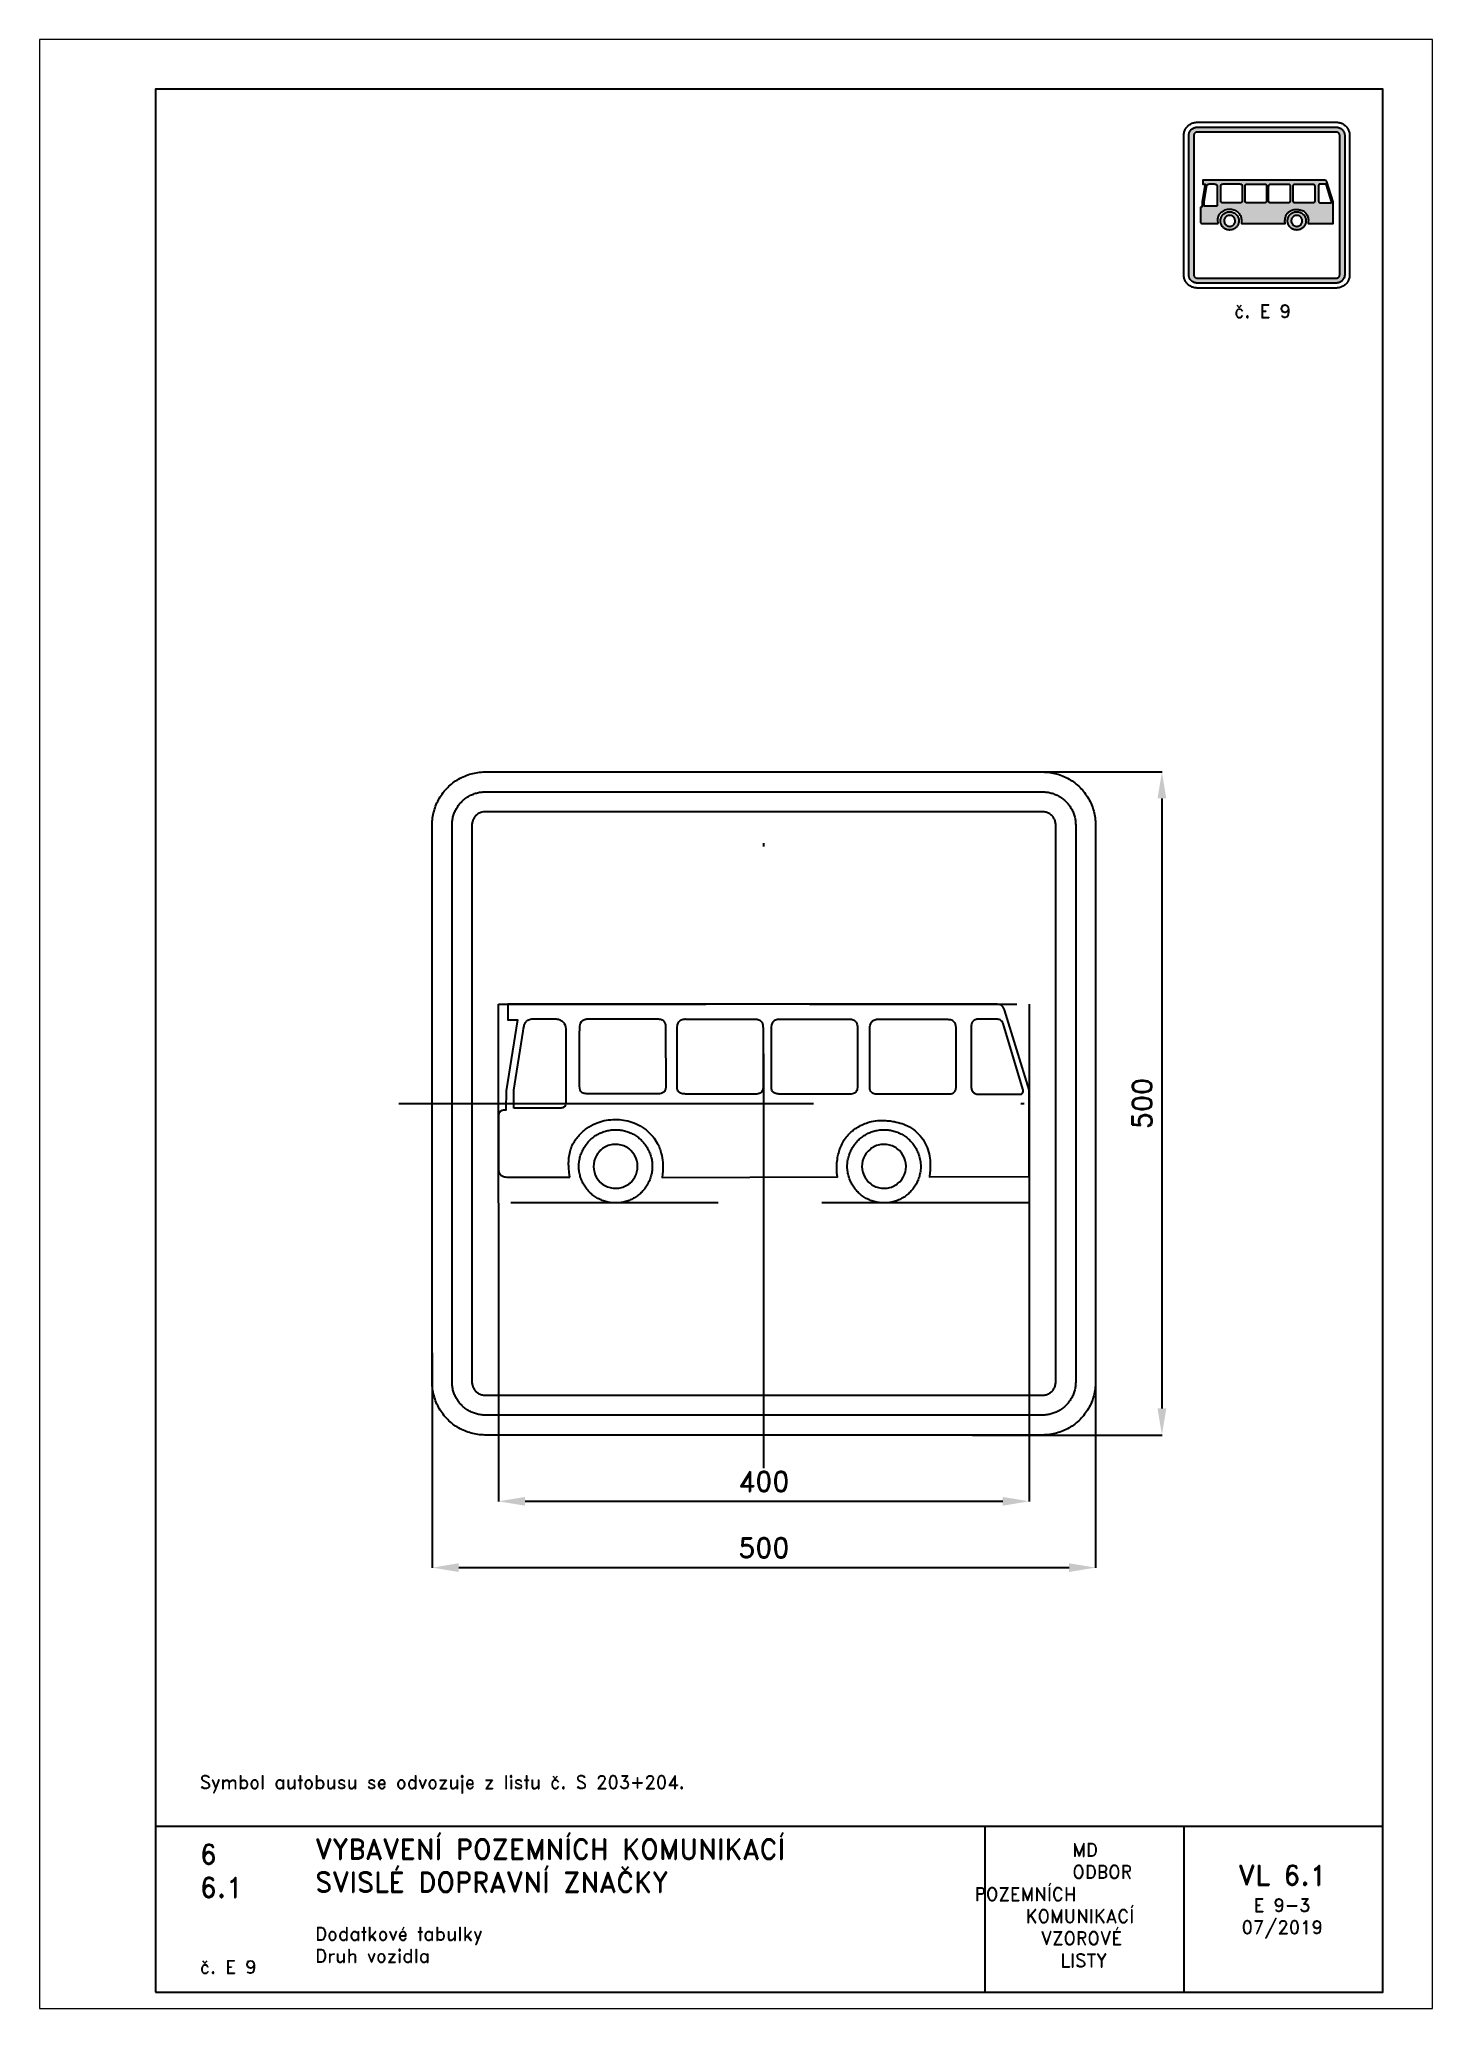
# Paper-space layout 'E 9-3' of a CAD drawing. Header units: millimetres. Extents: x 0 to 210, y 0 to 297.
# The model-space entities are those that its viewports show. They can reach past a viewport. Long polylines and large blocks are cut down to what shows.
import ezdxf

# ---------------------------------------------------------------- set-up
doc = ezdxf.new("R2010")
doc.units = ezdxf.units.MM
doc.header["$LTSCALE"] = 5
doc.linetypes.add('ČERCHOVANÁX2', pattern=[2, 1, -0.5, 0, -0.5])
doc.linetypes.add('ČÁRKOVANÁX2', pattern=[1.5, 1, -0.5])
for name, color, linetype in [('Kóty', 2, 'Continuous'), ('Rozpiska', 7, 'Continuous'), ('Značka', 7, 'Continuous')]:
    doc.layers.add(name, color=color, linetype=linetype)
doc.layers.add('Rámeček', color=6, linetype='Continuous', plot=False)
doc.styles.get("Standard").update_dxf_attribs({"font": 'romand.shx', "height": 15})
doc.dimstyles.get("Standard").update_dxf_attribs({"dimtxt": 15, "dimasz": 20, "dimexe": 0.18, "dimexo": 0.0625, "dimgap": 7.5, "dimtad": 1, "dimdec": 0, "dimzin": 0, "dimdsep": 46, "dimtxsty": 'Standard', "dimcen": 0.09, "dimadec": 0, "dimazin": 0, "dimtfac": 1, "dimtdec": 0, "dimtofl": 0, "dimtmove": 0, "dimatfit": 3, "dimfxl": 1, "dimtolj": 1, "dimtzin": 0, "dimarcsym": 0})

psp = doc.layouts.new('E 9-3')

# ---------------------------------------------------------------- texts
at = {"layer": 'Rozpiska', "color": 7, "attachment_point": 1}
for s, width, heights, insert, char_height in [('\\pi2.70957;{\\C6;č. E 9}', 15.228664, [2.66667], (177.36868, 257), 2), ('\\PSymbol autobusu se odvozuje z listu č. S 203+204.{\\H1.83333x; }', 166.2377925, [0], (24.16972, 38.49026), 2), ('6', 149.0421774, [0], (24.16972, 24.77144), 3), ('{\\C6;VYBAVENÍ POZEMNÍCH KOMUNIKACÍ\\P}SVISLÉ DOPRAVNÍ ZNAČKY{\\H1.34524x; }', 149.0421774, [0], (41.56167, 25.56072), 3), ('\\pi14.7414;{\\C6;MD\\P\\pi2.36044;}ODBOR POZEMNÍCH{\\H1.57143x; }\\P\\pi7.69378;KOMUNIKACÍ{\\H1.5x; }\\P\\pi9.97949;{\\C6;VZOROVÉ\\H1.47619x; \\H0.67742x;\\P\\pi12.93187;LISTY\\H1.26984x; }', 33.1018405, [0], (140.95347, 24.94524), 2), ('\\pi1.03113;{\\H1.5x;\\C6;VL 6.1\\P\\pi3.36444;\\H0.66667x;E 9-3\\H1.66666x; \\H0.6x;\\P\\pi1.5549;07/2019\\H1.80159x; }', 16.0622544, [0], (179.65506, 21.60975), 2), ('6.1', 149.0421774, [0], (24.16972, 19.77734), 3), ('{\\C6;Dodatkové tabulky\\P}Druh vozidla{\\H1.83333x; }', 149.0421774, [0], (41.56167, 12.28505), 2), ('{\\C6;č. E 9}', 18.3304929, [2.66667], (24.16972, 7.27757), 2)]:
    psp.add_mtext_dynamic_manual_height_columns(s, width=width, gutter_width=100, heights=heights, dxfattribs=dict(at, insert=insert, char_height=char_height))

msp = doc.modelspace()

# ---------------------------------------------------------------- blocks, each defined once
blk = doc.blocks.new('*D0')
at = {"layer": 'Defpoints', "color": 0, "transparency": 16777216}
for p in [(-250, -188), (250, -188), (250, -350)]:
    blk.add_point(p, dxfattribs=at)
at = {"layer": 'Kóty', "color": 0, "lineweight": -2, "transparency": 16777216}
for p, q in [((-250, -188.1), (-250, -350.2)), ((250, -188.1), (250, -350.2)), ((-230, -350), (230, -350))]:
    blk.add_line(p, q, dxfattribs=at)
at = {"layer": 'Kóty', "color": 0, "transparency": 16777216}
for points in [[(-230, -346.7), (-230, -353.3), (-250, -350)], [(230, -346.7), (230, -353.3), (250, -350)]]:
    blk.add_solid(points, dxfattribs=at)
at = {"layer": 'Kóty', "color": 0, "transparency": 16777216, "insert": (0, -335), "char_height": 15, "attachment_point": 5}
blk.add_mtext('\\A1;500', dxfattribs=at)
blk = doc.blocks.new('*D1')
at = {"layer": 'Defpoints', "color": 0, "transparency": 16777216}
for p in [(177, 250), (157.2, -250), (300, -250)]:
    blk.add_point(p, dxfattribs=at)
at = {"layer": 'Kóty', "color": 0, "lineweight": -2, "transparency": 16777216}
for p, q in [((177.1, 250), (300.2, 250)), ((300, 230), (300, -230)), ((157.3, -250), (300.2, -250))]:
    blk.add_line(p, q, dxfattribs=at)
at = {"layer": 'Kóty', "color": 0, "transparency": 16777216}
for points in [[(296.7, 230), (303.3, 230), (300, 250)], [(296.7, -230), (303.3, -230), (300, -250)]]:
    blk.add_solid(points, dxfattribs=at)
at = {"layer": 'Kóty', "color": 0, "transparency": 16777216, "insert": (285, 0), "char_height": 15, "attachment_point": 5, "rotation": 90}
blk.add_mtext('\\A1;500', dxfattribs=at)
blk = doc.blocks.new('*D2')
at = {"layer": 'Defpoints', "color": 0, "transparency": 16777216}
for p in [(-200, -75), (200, -75), (200, -300)]:
    blk.add_point(p, dxfattribs=at)
at = {"layer": 'Kóty', "color": 0, "lineweight": -2, "transparency": 16777216}
for p, q in [((-200, -75.1), (-200, -300.2)), ((200, -75.1), (200, -300.2)), ((-180, -300), (180, -300))]:
    blk.add_line(p, q, dxfattribs=at)
at = {"layer": 'Kóty', "color": 0, "transparency": 16777216}
for points in [[(-180, -296.7), (-180, -303.3), (-200, -300)], [(180, -296.7), (180, -303.3), (200, -300)]]:
    blk.add_solid(points, dxfattribs=at)
at = {"layer": 'Kóty', "color": 0, "transparency": 16777216, "insert": (0, -285), "char_height": 15, "attachment_point": 5}
blk.add_mtext('\\A1;400', dxfattribs=at)

# ---------------------------------------------------------------- dimensions: what is measured, and where the dimension line sits
at = {"layer": 'Kóty'}
dim = msp.add_linear_dim(base=(300, -250), p1=(177.0423, 250), p2=(157.1959, -250), angle=90, dimstyle='Standard', dxfattribs=at)
dim.commit()
dim.dimension.update_dxf_attribs({"geometry": '*D1', "text_midpoint": (285, 0)})
for base, p1, p2, picture, middle in [((200, -300), (-200, -75), (200, -75), '*D2', (0, -285)), ((250, -350), (-250.0001, -188.0143), (250, -188.0143), '*D0', (-0.0001, -335))]:
    dim = msp.add_linear_dim(base=base, p1=p1, p2=p2, dimstyle='Standard', dxfattribs=at)
    dim.commit()
    dim.dimension.update_dxf_attribs({"geometry": picture, "text_midpoint": middle})

# ---------------------------------------------------------------- linework, layer by layer
at = {"layer": 'Značka', "color": 6, "linetype": 'ČERCHOVANÁX2', "ltscale": 2.5}
for points in [[(0, -275), (0, 275)], [(-275, 0), (275, 0)]]:
    msp.add_lwpolyline(points, dxfattribs=at)
at = {"layer": 'Značka', "color": 5}
for points in [[(-210, -250), (-210.157, -250), (-210.314, -249.999, -0.0321792), (-215.479, -249.637, -0.0354421), (-220.555, -248.582, -0.036268), (-225.464, -246.923, -0.0344214), (-230.091, -244.589, -0.0337216), (-234.4018, -241.714, -0.0340857), (-238.2843, -238.284, -0.0342112), (-241.7173, -234.403, -0.0342298), (-244.5886, -230.091, -0.0340429), (-246.9061, -225.461, -0.0334123), (-248.5824, -220.555, -0.0341277), (-249.6543, -215.477, -0.0367441), (-249.9988, -210.314), (-249.9996, -210.157), (-250.0001, -210), (-250.0001, 210), (-249.9996, 210.157), (-249.9988, 210.314, -0.0321789), (-249.637, 215.479, -0.0354442), (-248.5824, 220.555, -0.0362607), (-246.9228, 225.464, -0.0344197), (-244.5886, 230.091, -0.0337239), (-241.714, 234.402, -0.0340855), (-238.2843, 238.284, -0.0342037), (-234.4026, 241.717, -0.0342324), (-230.091, 244.589, -0.0340475), (-225.461, 246.906, -0.0334164), (-220.555, 248.582, -0.0341289), (-215.477, 249.654, -0.0367528), (-210.314, 249.999), (-210.157, 250), (-210, 250), (210, 250), (210.157, 250), (210.314, 249.999, -0.0321907), (215.479, 249.637, -0.03544), (220.555, 248.582, -0.0362704), (225.464, 246.923, -0.0344355), (230.091, 244.589, -0.0337251), (234.402, 241.714, -0.0340812), (238.284, 238.284, -0.0341978), (241.717, 234.403, -0.0342291), (244.589, 230.091, -0.0340343), (246.906, 225.461, -0.0334025), (248.582, 220.555, -0.0341305), (249.654, 215.477, -0.0367399), (249.999, 210.314), (250, 210.157), (250, 210), (250, -210), (250, -210.157), (249.999, -210.314, -0.0321792), (249.637, -215.479, -0.0354421), (248.582, -220.555, -0.0362602), (246.923, -225.464, -0.0344239), (244.589, -230.091, -0.033722), (241.714, -234.402, -0.0340968), (238.284, -238.284, -0.0342179), (234.403, -241.717, -0.0342384), (230.091, -244.589, -0.0340529), (225.46, -246.906, -0.0334149), (220.555, -248.582, -0.0341263), (215.477, -249.654, -0.0367459), (210.314, -249.999), (210.157, -250), (210, -250), (-210, -250)], [(-210, -235), (-210.098, -235), (-210.196, -234.999, -0.0321816), (-213.425, -234.773, -0.0354412), (-216.597, -234.114, -0.0362666), (-219.665, -233.077, -0.0344236), (-222.557, -231.618, -0.033722), (-225.251, -229.821, -0.0340848), (-227.678, -227.678, -0.0342109), (-229.823, -225.252, -0.034229), (-231.6179, -222.557, -0.0340449), (-233.0663, -219.663, -0.0334114), (-234.114, -216.597, -0.0341257), (-234.7839, -213.423, -0.0367454), (-234.9993, -210.196), (-234.9998, -210.098), (-235.0001, -210), (-235.0001, 210), (-234.9998, 210.098), (-234.9993, 210.196, -0.0321814), (-234.7732, 213.424, -0.0354436), (-234.114, 216.597, -0.0362629), (-233.0768, 219.665, -0.0344292), (-231.6179, 222.557, -0.0337131), (-229.821, 225.251, -0.0340835), (-227.678, 227.678, -0.0342145), (-225.252, 229.823, -0.0342271), (-222.557, 231.618, -0.0340608), (-219.663, 233.066, -0.0334078), (-216.597, 234.114, -0.0341377), (-213.423, 234.784, -0.036755), (-210.196, 234.999), (-210.098, 235), (-210, 235), (210, 235), (210.098, 235), (210.196, 234.999, -0.0321788), (213.424, 234.773, -0.0354289), (216.597, 234.114, -0.0362786), (219.665, 233.077, -0.0344075), (222.557, 231.618, -0.0337259), (225.251, 229.821, -0.0340936), (227.678, 227.678, -0.034195), (229.823, 225.252, -0.0342346), (231.618, 222.557, -0.0340429), (233.066, 219.663, -0.0334189), (234.114, 216.597, -0.0341176), (234.784, 213.423, -0.0367368), (234.999, 210.196), (235, 210.098), (235, 210), (235, -210), (235, -210.098), (234.999, -210.196, -0.032179), (234.773, -213.424, -0.0354685), (234.114, -216.597, -0.036283), (233.077, -219.665, -0.0344395), (231.618, -222.557, -0.0337417), (229.821, -225.251, -0.0340764), (227.678, -227.678, -0.0342138), (225.252, -229.823, -0.0342266), (222.557, -231.618, -0.0340362), (219.663, -233.066, -0.0334175), (216.597, -234.114, -0.0341223), (213.423, -234.784, -0.0367433), (210.196, -234.999), (210.098, -235), (210, -235), (-210, -235)], [(-210, -220), (210, -220), (210.039, -220), (210.079, -220, 0.03219), (211.37, -219.909, 0.0354467), (212.639, -219.646, 0.0362553), (213.866, -219.231, 0.0344355), (215.023, -218.647, 0.0336927), (216.1, -217.929, 0.0340968), (217.071, -217.071, 0.0341796), (217.929, -216.101, 0.0342395), (218.647, -215.023, 0.0340657), (219.227, -213.865, 0.0333765), (219.646, -212.639, 0.0341767), (219.914, -211.369, 0.0367178), (220, -210.079), (220, -210.039), (220, -210), (220, 210), (220, 210.039), (220, 210.079, 0.0321782), (219.909, 211.37, 0.0353927), (219.646, 212.639, 0.0362965), (219.231, 213.866, 0.0344442), (218.647, 215.023, 0.0337419), (217.928, 216.1, 0.0340344), (217.071, 217.071, 0.0341854), (216.101, 217.929, 0.0341795), (215.023, 218.647, 0.0340552), (213.865, 219.227, 0.0333953), (212.639, 219.646, 0.0341316), (211.369, 219.914, 0.0367638), (210.078, 220), (210.039, 220), (210, 220), (-210, 220), (-210.039, 220), (-210.079, 220), (-211.37, 219.909), (-212.639, 219.646, 0.036239), (-213.866, 219.231, 0.0343799), (-215.023, 218.647, 0.0336928), (-216.1, 217.929, 0.0340771), (-217.071, 217.071, 0.0342018), (-217.929, 216.101, 0.0342316), (-218.647, 215.023, 0.0340541), (-219.227, 213.865, 0.0334198), (-219.646, 212.639, 0.0341236), (-219.914, 211.369, 0.0367461), (-220, 210.079), (-220, 210.039), (-220, 210), (-220, -210), (-220, -210.039), (-220, -210.079, 0.0321848), (-219.909, -211.37, 0.0354428), (-219.646, -212.639, 0.0362682), (-219.231, -213.866, 0.034425), (-218.647, -215.023, 0.0337251), (-217.929, -216.1, 0.0340812), (-217.071, -217.071, 0.0342016), (-216.101, -217.929, 0.0342325), (-215.023, -218.647, 0.0340474), (-213.865, -219.227, 0.0334156), (-212.639, -219.646, 0.0341291), (-211.369, -219.914, 0.0367532), (-210.079, -220), (-210.039, -220), (-210, -220)], [(-146.22, -55.587), (-146.66, -52.098), (-147, -48.595, -0.0265374), (-147.11, -43.59, -0.0377955), (-146.57, -38.612, -0.0432977), (-145.33, -33.858, -0.0467988), (-143.26, -29.411, -0.0369095), (-141.05, -26.086, -0.0300545), (-138.4, -23.073, -0.055147), (-132.18, -17.914, -0.061672), (-124.96, -14.337, -0.0500489), (-118.62, -12.627, -0.042255), (-112.06, -12.105, -0.0402079), (-105.73, -12.528, -0.0464632), (-99.59, -14.029, -0.0534941), (-93.17, -16.925, -0.05166), (-87.48, -21.104, -0.0428451), (-83.54, -25.162, -0.0465091), (-80.39, -29.835, -0.0352591), (-78.57, -33.656, -0.0332433), (-77.29, -37.691, -0.0447805), (-76.24, -44.294, -0.0322562), (-76.21, -50.992), (-76.35, -53.351), (-76.53, -55.702), (55.39, -55.308), (55.1, -52.604), (54.91, -49.9, -0.0333974), (55.06, -44.739, -0.0309498), (55.87, -39.581, -0.0621523), (58.9, -30.497, -0.090143), (64.38, -22.859, -0.0345187), (66.96, -20.522, -0.0242736), (69.81, -18.495, -0.0305558), (73.97, -16.112, -0.0392318), (78.41, -14.337, -0.0477167), (84.08, -13.078, -0.0385644), (89.89, -12.805, -0.0239832), (94.1, -13.065, -0.0209619), (98.26, -13.703, -0.0345254), (104.13, -15.205, -0.0494627), (109.66, -17.66, -0.0638788), (115.4, -21.812, -0.0613545), (119.96, -27.277, -0.0563439), (123.09, -33.207, -0.0542167), (124.83, -39.646), (125.24, -42.693), (125.4, -45.76), (125.35, -49.587), (125.07, -53.403), (124.96, -54.405), (124.85, -55.406), (200, -55.079), (200, 10.24), (181.38, 70.569), (180.98, 71.698), (180.42, 72.72, 0.0836069), (179.4, 73.676, 0.061489), (178.12, 74.32, 0.055242), (176.44, 74.747, 0.0245559), (174.72, 74.9, 0.00648905), (173.1, 74.964), (171.48, 75), (-193.05, 75), (-193.04, 63), (-185.62, 63.007), (-194.27, 9.503), (-194.39, -4.95, 0.00272409), (-194.91, -4.969, 0.00823179), (-195.44, -5), (-195.97, -5.051), (-196.5, -5.12, 0.0202764), (-197.17, -5.235, 0.0488191), (-197.81, -5.44, 0.0872216), (-198.69, -6.003, 0.0782853), (-199.35, -6.827), (-199.69, -7.56), (-199.88, -8.343), (-199.96, -8.905), (-200, -9.469), (-200, -49.7), (-199.95, -50.52), (-199.84, -51.333), (-199.55, -52.281), (-199.07, -53.141, 0.0693605), (-198.28, -53.975, 0.0529115), (-197.3, -54.6, 0.0801037), (-194.94, -55.363, 0.0358279), (-192.45, -55.57, 0.00519837), (-191.37, -55.592), (-190.3, -55.6), (-146.22, -55.587)], [(-188.38, -3.502), (-188.4, 9.976), (-181.43, 54.485), (-181.14, 56.444), (-180.71, 58.411, -0.0515348), (-179.92, 60.514, -0.0994942), (-178.6, 62.238, -0.0769119), (-177.29, 63.099, -0.057505), (-175.77, 63.594, -0.0444769), (-174.03, 63.812, -0.0148842), (-172.27, 63.82), (-158.24, 63.82, -0.01475), (-156.54, 63.757, -0.0453623), (-154.88, 63.495, -0.0475644), (-153.58, 63.011, -0.0443652), (-152.37, 62.292, -0.0467684), (-151.29, 61.377, -0.0534269), (-150.42, 60.271), (-149.81, 59.064), (-149.44, 57.761), (-149.28, 56.188), (-149.29, 54.597), (-149.32, 3.15), (-149.31, 2.448), (-149.3, 1.75), (-149.32, 1.035), (-149.36, 0.311), (-149.52, -1.005, -0.108874), (-150.05, -2.18, -0.0921646), (-150.72, -2.852, -0.0844485), (-151.58, -3.26, -0.0402097), (-152.13, -3.378), (-152.68, -3.437), (-188.38, -3.502)], [(-138.87, 54.174), (-138.8, 55.371), (-138.75, 56.57), (-138.7, 58.036), (-138.52, 59.488), (-138.15, 60.669), (-137.53, 61.735, -0.0646214), (-136.71, 62.584, -0.0630893), (-135.7, 63.2), (-135.11, 63.436), (-134.5, 63.6, -0.0352223), (-133.31, 63.766, -0.01158), (-132.11, 63.82), (-82.37, 63.82), (-81.27, 63.813, -0.00445099), (-80.15, 63.792, -0.0277213), (-78.64, 63.685, -0.0700117), (-77.19, 63.291, -0.0783025), (-75.98, 62.562, -0.077446), (-75.05, 61.5, -0.10206), (-74.24, 59.421, -0.0454146), (-74.06, 57.157), (-74.06, 56.609), (-74.06, 56.066), (-73.93, 12.631), (-74.24, 10.761, -0.0970375), (-74.97, 9.112, -0.0749215), (-75.82, 8.262, -0.0692474), (-76.88, 7.677, -0.0415283), (-77.75, 7.417), (-78.64, 7.255), (-130.15, 7.255, -0.00140133), (-131.3, 7.249, -0.00421306), (-132.45, 7.255, -0.0216709), (-134.01, 7.332, -0.0486969), (-135.55, 7.63, -0.0622313), (-136.82, 8.152, -0.0970478), (-137.84, 9.013, -0.0922894), (-138.46, 10.148), (-138.76, 11.452), (-138.88, 13.054), (-138.87, 14.635), (-138.87, 54.174)], [(-65.45, 55.45), (-65.35, 57.417), (-65.06, 59.371), (-64.68, 60.56), (-64.06, 61.62, -0.0666573), (-63.24, 62.434, -0.0457048), (-62.24, 63.056), (-61.57, 63.363), (-60.88, 63.577, -0.049422), (-59.78, 63.712, -0.01591), (-58.65, 63.704), (-8.91, 63.704), (-7.81, 63.695), (-6.69, 63.676, -0.0278521), (-5.17, 63.577, -0.0768519), (-3.73, 63.175, -0.0839969), (-2.55, 62.403, -0.0712283), (-1.64, 61.295, -0.089913), (-0.82, 59.247, -0.0512796), (-0.6, 57.041), (-0.6, 56.494), (-0.6, 55.949), (-0.55, 12.5), (-0.82, 10.635, -0.10054), (-1.51, 8.993, -0.0772158), (-2.35, 8.143, -0.0692146), (-3.42, 7.559, -0.0410726), (-4.29, 7.3), (-5.18, 7.139), (-56.69, 7.139, -0.00142958), (-57.84, 7.132, -0.00429802), (-58.99, 7.139, -0.0217313), (-60.54, 7.216, -0.0483889), (-62.09, 7.515, -0.0619422), (-63.36, 8.036, -0.0972276), (-64.38, 8.895, -0.0924456), (-65.01, 10.031), (-65.3, 11.337), (-65.42, 12.938), (-65.4, 14.517), (-65.45, 55.45)], [(5.7, 54.028), (5.76, 55.226), (5.82, 56.424), (5.86, 57.886), (6.05, 59.34), (6.41, 60.531), (7.04, 61.59), (7.86, 62.405), (8.86, 63.026), (9.53, 63.333), (10.22, 63.547, -0.0496312), (11.33, 63.683, -0.0159786), (12.46, 63.674), (62.19, 63.674), (63.3, 63.665), (64.41, 63.646, -0.0278958), (65.93, 63.547, -0.0766855), (67.37, 63.145, -0.0839437), (68.55, 62.374, -0.071386), (69.46, 61.265, -0.0901792), (70.28, 59.217, -0.0511671), (70.5, 57.011), (70.5, 56.463), (70.5, 55.918), (70.63, 12.482), (70.32, 10.612, -0.0970375), (69.6, 8.962, -0.0750233), (68.75, 8.113, -0.0693998), (67.68, 7.528, -0.0415933), (66.81, 7.269), (65.92, 7.109), (14.42, 7.109, -0.00140191), (13.26, 7.103, -0.00426786), (12.11, 7.109, -0.021687), (10.56, 7.186, -0.0485822), (9.01, 7.484, -0.062103), (7.74, 8.005, -0.0972192), (6.72, 8.864, -0.0924498), (6.1, 9.999), (5.8, 11.303), (5.68, 12.905), (5.7, 14.486), (5.7, 54.028)], [(79.82, 53.849), (79.88, 55.046), (79.93, 56.245), (79.98, 57.707), (80.16, 59.162), (80.53, 60.353), (81.16, 61.411), (81.98, 62.225), (82.98, 62.847), (83.65, 63.155), (84.34, 63.369, -0.0501061), (85.44, 63.505, -0.0160783), (86.58, 63.495), (136.31, 63.495), (137.41, 63.487), (138.53, 63.469, -0.0280162), (140.05, 63.37, -0.0770078), (141.49, 62.968, -0.0840375), (142.67, 62.195, -0.0711029), (143.58, 61.085, -0.0898018), (144.4, 59.037), (144.62, 56.832), (144.62, 56.284), (144.62, 55.74), (144.75, 12.304), (144.44, 10.434, -0.0969801), (143.72, 8.785), (142.87, 7.936, -0.0692391), (141.8, 7.35), (140.93, 7.091), (140.04, 6.93), (88.53, 6.93, -0.0014288), (87.38, 6.923, -0.00435108), (86.23, 6.93, -0.0217601), (84.68, 7.007, -0.0483244), (83.13, 7.305, -0.0619684), (81.86, 7.826, -0.0975736), (80.84, 8.687, -0.0926919), (80.22, 9.823), (79.92, 11.128), (79.8, 12.729), (79.82, 14.309), (79.82, 53.849)], [(156.22, 23.142), (156.29, 11.735), (156.37, 11.187), (156.49, 10.644, 0.0824019), (157.13, 9.253, 0.0865108), (158.2, 8.145, 0.0674825), (159.26, 7.515, 0.0499788), (160.45, 7.15, 0.0423339), (162.05, 6.947, 0.0140032), (163.67, 6.925), (192.82, 6.925, 0.0321565), (193.73, 7.02, 0.112526), (194.52, 7.34), (194.88, 7.704), (195.14, 8.16), (195.37, 8.926), (195.42, 9.72), (195.38, 10.282), (195.3, 10.84), (180.23, 60.271), (180.04, 60.781), (179.83, 61.275), (179.34, 61.998), (178.7, 62.6), (178.05, 63.021), (177.33, 63.3), (176.69, 63.435), (176.05, 63.514), (162.34, 63.48, 0.0158978), (161.11, 63.5, 0.0479072), (159.9, 63.364, 0.0770895), (158.51, 62.827, 0.0949855), (157.39, 61.867, 0.079421), (156.76, 60.807), (156.44, 59.608), (156.35, 58.75), (156.32, 57.892), (156.22, 23.142)], [(-84.07, -47.405), (-84.07, -47.587), (-84.08, -47.768, -0.0316032), (-84.35, -51.364, -0.0359665), (-85.11, -54.894, -0.0370833), (-86.3, -58.306, -0.0347041), (-87.96, -61.514, -0.0338354), (-90.01, -64.496, -0.0344386), (-92.43, -67.171, -0.0346515), (-95.18, -69.527, -0.0344), (-98.22, -71.484, -0.0343405), (-101.49, -73.049, -0.0343664), (-104.93, -74.154, -0.0343254), (-108.49, -74.822, -0.0341965), (-112.1, -75, -0.0342829), (-115.72, -74.73, -0.034541), (-119.26, -73.968, -0.0344854), (-122.67, -72.773, -0.0342263), (-125.89, -71.122, -0.0342293), (-128.88, -69.086, -0.0344137), (-131.56, -66.66, -0.0344246), (-133.92, -63.923, -0.0343634), (-135.89, -60.888, -0.0344616), (-137.46, -57.636, -0.0347205), (-138.57, -54.199, -0.0346641), (-139.24, -50.651, -0.0343204), (-139.41, -47.044, -0.0342756), (-139.14, -43.442, -0.034566), (-138.38, -39.912, -0.0346645), (-137.18, -36.504, -0.0344303), (-135.52, -33.293, -0.0344444), (-133.48, -30.309, -0.034506), (-131.05, -27.633, -0.0344023), (-128.3, -25.28, -0.0342755), (-125.26, -23.325, -0.034259), (-122, -21.76, -0.034318), (-118.56, -20.655, -0.0344088), (-115, -19.984, -0.0344352), (-111.38, -19.806, -0.0343521), (-107.77, -20.079, -0.034258), (-104.23, -20.841, -0.0342687), (-100.82, -22.036, -0.0342993), (-97.59, -23.685, -0.034417), (-94.6, -25.72, -0.0345933), (-91.92, -28.146, -0.0345522), (-89.56, -30.884, -0.0344525), (-87.6, -33.918, -0.0343366), (-86.04, -37.17, -0.0340345), (-84.93, -40.608, -0.0329456), (-84.27, -43.982, -0.0349332), (-84.07, -47.405)], [(118.22, -47.405), (118.22, -47.587), (118.22, -47.768), (117.94, -51.364, -0.0358342), (117.18, -54.894, -0.0372061), (115.99, -58.306, -0.0347724), (114.33, -61.514, -0.0339066), (112.29, -64.496, -0.0344701), (109.86, -67.171, -0.0346544), (107.11, -69.527, -0.0343451), (104.07, -71.484, -0.0342745), (100.8, -73.049, -0.0343865), (97.36, -74.154, -0.0343841), (93.8, -74.823, -0.0342357), (90.19, -75, -0.0342559), (86.57, -74.73, -0.0344311), (83.03, -73.968, -0.0344625), (79.62, -72.774, -0.0343562), (76.4, -71.122, -0.0343142), (73.41, -69.086, -0.0344312), (70.73, -66.66, -0.0343902), (68.37, -63.923, -0.0344135), (66.41, -60.888, -0.0344342), (64.84, -57.636, -0.0344934), (63.73, -54.199, -0.0345561), (63.05, -50.651, -0.0345894), (62.88, -47.044, -0.0345455), (63.15, -43.442, -0.0343837), (63.92, -39.912, -0.03436), (65.11, -36.505, -0.0345023), (66.76, -33.293, -0.0345482), (68.81, -30.309, -0.0345241), (71.24, -27.633, -0.0344389), (73.98, -25.28, -0.0343369), (77.03, -23.325, -0.0343128), (80.29, -21.76, -0.0342777), (83.74, -20.655, -0.0342924), (87.29, -19.984, -0.0343808), (90.91, -19.806, -0.034398), (94.52, -20.078, -0.0343391), (98.06, -20.841, -0.034286), (101.47, -22.036, -0.0343024), (104.69, -23.685, -0.0343587), (107.69, -25.72, -0.034416), (110.37, -28.146, -0.0344398), (112.73, -30.884, -0.0347194), (114.69, -33.918, -0.0344749), (116.26, -37.17, -0.0336366), (117.37, -40.608), (118.03, -43.982), (118.22, -47.405)], [(-95.12, -47.405), (-95.12, -47.296), (-95.12, -47.187), (-95.29, -45.025), (-95.74, -42.903), (-96.45, -40.854), (-97.46, -38.927), (-98.69, -37.135), (-100.15, -35.528, 0.0343644), (-101.79, -34.114, 0.0343868), (-103.62, -32.939, 0.0344071), (-105.58, -31.997, 0.0344642), (-107.65, -31.334, 0.0343751), (-109.79, -30.932, 0.0341083), (-111.96, -30.826, 0.0342123), (-114.13, -30.987, 0.0347394), (-116.26, -31.445, 0.0345961), (-118.31, -32.164, 0.0339608), (-120.24, -33.156, 0.0339504), (-122.04, -34.379, 0.0345554), (-123.65, -35.835, 0.0347077), (-125.07, -37.479), (-126.25, -39.303), (-127.19, -41.257), (-127.85, -43.322), (-128.26, -45.454), (-128.37, -47.622), (-128.2, -49.784), (-127.74, -51.903), (-127.02, -53.951), (-126.03, -55.882), (-124.8, -57.673), (-123.35, -59.279, 0.0346953), (-121.69, -60.694, 0.0341231), (-119.86, -61.869, 0.0339798), (-117.9, -62.809, 0.0344567), (-115.84, -63.474, 0.034619), (-113.7, -63.876, 0.0343804), (-111.53, -63.982, 0.0342756), (-109.36, -63.818, 0.03423), (-107.23, -63.359, 0.0342746), (-105.18, -62.643, 0.0344895), (-103.24, -61.651, 0.034463), (-101.45, -60.429, 0.034405), (-99.84, -58.973), (-98.42, -57.328), (-97.24, -55.507), (-96.3, -53.552), (-95.63, -51.485), (-95.24, -49.46), (-95.12, -47.405)], [(107.17, -47.405), (107.17, -47.296), (107.17, -47.187), (107.01, -45.025), (106.55, -42.903), (105.83, -40.854), (104.83, -38.927), (103.61, -37.135), (102.15, -35.528), (100.5, -34.114, 0.0342374), (98.67, -32.939, 0.0341859), (96.71, -31.998, 0.0344649), (94.64, -31.334, 0.0344372), (92.5, -30.932, 0.0341819), (90.33, -30.826, 0.0342233), (88.16, -30.988, 0.0345292), (86.04, -31.445, 0.0345407), (83.98, -32.163, 0.0342633), (82.05, -33.156, 0.0341728), (80.25, -34.379), (78.64, -35.835), (77.22, -37.479), (76.04, -39.303), (75.1, -41.257), (74.44, -43.322), (74.03, -45.454), (73.93, -47.622), (74.09, -49.784), (74.55, -51.903), (75.27, -53.952), (76.26, -55.882), (77.49, -57.673), (78.95, -59.279), (80.6, -60.694, 0.0343043), (82.42, -61.869, 0.0343029), (84.38, -62.81, 0.0344029), (86.46, -63.474, 0.0344202), (88.59, -63.876, 0.0343001), (90.77, -63.982, 0.034318), (92.94, -63.818, 0.0343931), (95.06, -63.359, 0.0343355), (97.11, -62.642, 0.0341909), (99.04, -61.651, 0.0342639), (100.84, -60.429), (102.46, -58.973), (103.87, -57.329), (105.05, -55.507), (105.99, -53.552), (106.66, -51.485), (107.05, -49.46), (107.17, -47.405)]]:
    msp.add_lwpolyline(points, format="xyb", dxfattribs=at)
at = {"layer": 'Značka', "color": 6, "linetype": 'ČÁRKOVANÁX2', "ltscale": 1.25}
msp.add_lwpolyline([(-200, -75), (-200, 75), (200, 75), (200, -75), (-200, -75)], dxfattribs=at)

msp.set_redraw_order([(e.dxf.handle, doc.entitydb.next_handle()) for e in msp.query("TEXT MTEXT ATTDEF DIMENSION ARC_DIMENSION")])  # texts and dimensions are drawn at this point

# ---------------------------------------------------------------- hatches: boundary and pattern name
at = {"layer": 'Značka'}
h = psp.add_hatch(color=249, dxfattribs=at)
h.dxf.hatch_style = 1
edge = h.paths.add_edge_path()
edge.add_line((174.5, 260.25), (174.495, 260.25))
edge.add_line((174.495, 260.25), (174.49, 260.25005))
edge.add_arc((174.49719, 261.5051), 1.25507, 262.2986669, 269.6717391, ccw=False)
edge.add_arc((174.48166, 261.39809), 1.14694, 254.2329541, 262.351371, ccw=False)
edge.add_arc((174.45058, 261.37389), 1.11546, 247.1264562, 255.4316465, ccw=False)
edge.add_arc((174.47365, 261.43439), 1.18017, 239.3496167, 247.2361311, ccw=False)
edge.add_arc((174.47032, 261.46034), 1.2009, 232.3943533, 240.1174436, ccw=False)
edge.add_arc((174.46143, 261.4523), 1.18911, 224.6852906, 232.4970187, ccw=False)
edge.add_arc((174.44786, 261.45774), 1.18336, 217.4970442, 225.3346627, ccw=False)
edge.add_arc((174.44708, 261.46138), 1.18497, 209.8184949, 217.6597074, ccw=False)
edge.add_arc((174.4441, 261.47627), 1.18987, 202.7128294, 210.5122646, ccw=False)
edge.add_arc((174.46576, 261.48198), 1.21206, 194.9081702, 202.5661313, ccw=False)
edge.add_arc((174.43733, 261.49428), 1.18791, 188.0049549, 195.834218, ccw=False)
edge.add_arc((174.35204, 261.48428), 1.10206, 179.6923029, 188.1078812, ccw=False)
edge.add_line((173.25, 261.4902), (173.25, 261.4951))
edge.add_line((173.25, 261.4951), (173.25, 261.5))
edge.add_line((173.25, 261.5), (173.25, 282.5))
edge.add_line((173.25, 282.5), (173.25, 282.5049))
edge.add_line((173.25, 282.5049), (173.25, 282.5098))
edge.add_arc((174.50765, 282.5013), 1.25768, 172.236187, 179.6127621, ccw=False)
edge.add_arc((174.39468, 282.51825), 1.14346, 164.1864796, 172.3129994, ccw=False)
edge.add_arc((174.37476, 282.55253), 1.11529, 157.2817803, 165.6019853, ccw=False)
edge.add_arc((174.43009, 282.52669), 1.17631, 149.2654335, 157.1615393, ccw=False)
edge.add_arc((174.46133, 282.52883), 1.2022, 142.3877577, 150.1143963, ccw=False)
edge.add_arc((174.45067, 282.54009), 1.18688, 134.6877756, 142.5039447, ccw=False)
edge.add_arc((174.46027, 282.5499), 1.18674, 127.5201, 135.3506221, ccw=False)
edge.add_arc((174.45958, 282.5547), 1.18252, 119.7943168, 127.634957, ccw=False)
edge.add_arc((174.47582, 282.55298), 1.19215, 112.6357965, 120.4310655, ccw=False)
edge.add_arc((174.4852, 282.53578), 1.21163, 105.0788372, 112.732151, ccw=False)
edge.add_arc((174.49458, 282.55924), 1.19152, 97.9879139, 105.8075625, ccw=False)
edge.add_arc((174.48256, 282.65037), 1.09961, 89.6123623, 98.0275973, ccw=False)
edge.add_line((174.49, 283.74995), (174.495, 283.75))
edge.add_line((174.495, 283.75), (174.5, 283.75))
edge.add_line((174.5, 283.75), (195.5, 283.75))
edge.add_line((195.5, 283.75), (195.505, 283.75))
edge.add_line((195.505, 283.75), (195.51, 283.74995))
edge.add_arc((195.50286, 282.49563), 1.25434, 82.2965148, 89.6738912, ccw=False)
edge.add_arc((195.51828, 282.60162), 1.14724, 74.234007, 82.350318, ccw=False)
edge.add_arc((195.54925, 282.62559), 1.116, 67.1285047, 75.429598, ccw=False)
edge.add_arc((195.52622, 282.56535), 1.18045, 59.3505781, 67.2351697, ccw=False)
edge.add_arc((195.52976, 282.53978), 1.20076, 52.3939183, 60.1178785, ccw=False)
edge.add_arc((195.5384, 282.54752), 1.18936, 44.6861032, 52.496206, ccw=False)
edge.add_arc((195.55238, 282.54247), 1.18304, 37.4959798, 45.3357272, ccw=False)
edge.add_arc((195.55285, 282.53857), 1.18505, 29.818781, 37.6594212, ccw=False)
edge.add_arc((195.5561, 282.52382), 1.18965, 22.7121197, 30.5129742, ccw=False)
edge.add_arc((195.53439, 282.51807), 1.2119, 14.9076666, 22.5666349, ccw=False)
edge.add_arc((195.56275, 282.50574), 1.18782, 8.0046573, 15.8345156, ccw=False)
edge.add_arc((195.64789, 282.51571), 1.10213, -0.3074453, 8.1076295, ccw=False)
edge.add_line((196.75, 282.5098), (196.75, 282.5049))
edge.add_line((196.75, 282.5049), (196.75, 282.5))
edge.add_line((196.75, 282.5), (196.75, 261.5))
edge.add_line((196.75, 261.5), (196.75, 261.4951))
edge.add_line((196.75, 261.4951), (196.75, 261.4902))
edge.add_line((196.75, 261.4902), (196.7385, 261.3288))
edge.add_line((196.7385, 261.3288), (196.7055, 261.17015))
edge.add_line((196.7055, 261.17015), (196.654, 261.01675))
edge.add_line((196.654, 261.01675), (196.581, 260.87215))
edge.add_line((196.581, 260.87215), (196.491, 260.73745))
edge.add_line((196.491, 260.73745), (196.384, 260.6161))
edge.add_arc((195.54022, 261.44955), 1.186, 307.5176506, 315.3530715, ccw=False)
edge.add_arc((195.5405, 261.44519), 1.18238, 299.7938704, 307.6354034, ccw=False)
edge.add_arc((195.52437, 261.44662), 1.19171, 292.6343658, 300.4324962, ccw=False)
edge.add_arc((195.51485, 261.46406), 1.21147, 285.0783221, 292.7326661, ccw=False)
edge.add_arc((195.50532, 261.44123), 1.192, 277.9895049, 285.8059715, ccw=False)
edge.add_arc((195.51745, 261.3495), 1.09947, 269.6118359, 278.0281237, ccw=False)
edge.add_line((195.51, 260.25005), (195.505, 260.25))
edge.add_line((195.505, 260.25), (195.5, 260.25))
edge.add_line((195.5, 260.25), (174.5, 260.25))
edge = h.paths.add_edge_path(flags=16)
edge.add_line((174.5, 261), (195.5, 261))
edge.add_line((195.5, 261), (195.502, 261))
edge.add_line((195.502, 261), (195.504, 261))
edge.add_arc((195.50094, 261.50277), 0.50278, 270.3482772, 277.7219446)
edge.add_arc((195.50765, 261.45828), 0.45779, 277.638337, 285.761286)
edge.add_arc((195.51992, 261.45141), 0.44796, 284.4897592, 292.7988634)
edge.add_line((195.6935, 261.03845), (195.751, 261.06765))
edge.add_line((195.751, 261.06765), (195.805, 261.1036))
edge.add_line((195.805, 261.1036), (195.8535, 261.14645))
edge.add_line((195.8535, 261.14645), (195.8965, 261.19495))
edge.add_line((195.8965, 261.19495), (195.9325, 261.24885))
edge.add_line((195.9325, 261.24885), (195.9615, 261.30675))
edge.add_line((195.9615, 261.30675), (195.9825, 261.36805))
edge.add_line((195.9825, 261.36805), (195.9955, 261.43155))
edge.add_line((195.9955, 261.43155), (196, 261.49605))
edge.add_line((196, 261.49605), (196, 261.49805))
edge.add_line((196, 261.49805), (196, 261.5))
edge.add_line((196, 261.5), (196, 282.5))
edge.add_line((196, 282.5), (196, 282.50195))
edge.add_line((196, 282.50195), (196, 282.50395))
edge.add_line((196, 282.50395), (195.9955, 282.5685))
edge.add_line((195.9955, 282.5685), (195.9825, 282.63195))
edge.add_line((195.9825, 282.63195), (195.9615, 282.6933))
edge.add_line((195.9615, 282.6933), (195.9325, 282.75115))
edge.add_line((195.9325, 282.75115), (195.8965, 282.805))
edge.add_line((195.8965, 282.805), (195.8535, 282.85355))
edge.add_line((195.8535, 282.85355), (195.805, 282.89645))
edge.add_line((195.805, 282.89645), (195.751, 282.93235))
edge.add_line((195.751, 282.93235), (195.6935, 282.96135))
edge.add_arc((195.50636, 282.51274), 0.48608, 67.3565555, 75.0205832)
edge.add_arc((195.5023, 282.52485), 0.47548, 74.170871, 81.9972498)
edge.add_arc((195.50705, 282.55991), 0.4401, 81.9742795, 90.3975708)
edge.add_line((195.504, 283), (195.502, 283))
edge.add_line((195.502, 283), (195.5, 283))
edge.add_line((195.5, 283), (174.5, 283))
edge.add_line((174.5, 283), (174.498, 283))
edge.add_line((174.498, 283), (174.496, 283))
edge.add_arc((174.49906, 282.49723), 0.50278, 90.3482772, 97.7219446)
edge.add_arc((174.49223, 282.54231), 0.45719, 97.6330496, 105.7665735)
edge.add_arc((174.47999, 282.54885), 0.44768, 104.4872415, 112.8013811)
edge.add_arc((174.48981, 282.52936), 0.46946, 112.984187, 120.86111)
edge.add_arc((174.48879, 282.51364), 0.48251, 119.798818, 127.5078295)
edge.add_arc((174.48427, 282.52012), 0.47462, 127.5513621, 135.3701637)
edge.add_line((174.1465, 282.85355), (174.1035, 282.80505))
edge.add_line((174.1035, 282.80505), (174.0675, 282.75115))
edge.add_line((174.0675, 282.75115), (174.0385, 282.69325))
edge.add_line((174.0385, 282.69325), (174.0175, 282.63195))
edge.add_line((174.0175, 282.63195), (174.0045, 282.56845))
edge.add_line((174.0045, 282.56845), (174, 282.50395))
edge.add_line((174, 282.50395), (174, 282.50195))
edge.add_line((174, 282.50195), (174, 282.5))
edge.add_line((174, 282.5), (174, 261.5))
edge.add_line((174, 261.5), (174, 261.49805))
edge.add_line((174, 261.49805), (174, 261.49605))
edge.add_line((174, 261.49605), (174.0045, 261.4315))
edge.add_line((174.0045, 261.4315), (174.0175, 261.36805))
edge.add_line((174.0175, 261.36805), (174.0385, 261.3067))
edge.add_line((174.0385, 261.3067), (174.0675, 261.24885))
edge.add_line((174.0675, 261.24885), (174.1035, 261.195))
edge.add_line((174.1035, 261.195), (174.1465, 261.14645))
edge.add_line((174.1465, 261.14645), (174.195, 261.10355))
edge.add_line((174.195, 261.10355), (174.249, 261.06765))
edge.add_line((174.249, 261.06765), (174.3065, 261.03865))
edge.add_arc((174.4939, 261.48803), 0.48688, 247.3629197, 255.014219)
edge.add_arc((174.4977, 261.47515), 0.47548, 254.1708482, 261.9972727)
edge.add_arc((174.49296, 261.44037), 0.44039, 261.9769802, 270.3948701)
edge.add_line((174.496, 261), (174.498, 261))
edge.add_line((174.498, 261), (174.5, 261))
h = psp.add_hatch(color=249, dxfattribs=at)
h.dxf.hatch_style = 1
edge = h.paths.add_edge_path(flags=16)
edge.add_line((178.0565, 274.7087), (178.06, 274.76855))
edge.add_line((178.06, 274.76855), (178.0625, 274.8285))
edge.add_line((178.0625, 274.8285), (178.065, 274.9018))
edge.add_line((178.065, 274.9018), (178.074, 274.9744))
edge.add_line((178.074, 274.9744), (178.0925, 275.03345))
edge.add_line((178.0925, 275.03345), (178.1235, 275.08675))
edge.add_arc((178.30754, 274.95002), 0.22927, 128.6006676, 143.3902377, ccw=False)
edge.add_arc((178.31131, 274.94528), 0.23533, 114.1591241, 128.5989888, ccw=False)
edge.add_line((178.215, 275.16), (178.2445, 275.1718))
edge.add_line((178.2445, 275.1718), (178.275, 275.18))
edge.add_arc((178.36359, 274.76236), 0.42694, 93.9067647, 101.9757855, ccw=False)
edge.add_arc((178.42278, 273.89449), 1.29682, 91.2496609, 93.9034828, ccw=False)
edge.add_line((178.3945, 275.191), (180.8815, 275.191))
edge.add_line((180.8815, 275.191), (180.9365, 275.19065))
edge.add_arc((180.90553, 272.04482), 3.14598, 88.4157875, 89.4358725, ccw=False)
edge.add_arc((180.98204, 274.50656), 0.68312, 82.7709294, 89.1225567, ccw=False)
edge.add_arc((181.03425, 274.91678), 0.26959, 66.7887112, 82.8080713, ccw=False)
edge.add_arc((181.05509, 274.95435), 0.22689, 49.9773706, 67.8864395, ccw=False)
edge.add_arc((181.05387, 274.95235), 0.22921, 32.3518559, 50.0658127, ccw=False)
edge.add_arc((181.01577, 274.92485), 0.27612, 9.6315454, 32.9412648, ccw=False)
edge.add_arc((180.67064, 274.86501), 0.6264, -0.6548002, 9.7463126, ccw=False)
edge.add_line((181.297, 274.85785), (181.297, 274.83045))
edge.add_line((181.297, 274.83045), (181.297, 274.8033))
edge.add_line((181.297, 274.8033), (181.3035, 272.63155))
edge.add_line((181.3035, 272.63155), (181.288, 272.53805))
edge.add_arc((181.05933, 272.58998), 0.23449, 325.0364129, 347.2063575, ccw=False)
edge.add_arc((181.08923, 272.57537), 0.20168, 306.4306385, 323.5693615, ccw=False)
edge.add_arc((181.07741, 272.5889), 0.2196, 290.9712056, 306.8162462, ccw=False)
edge.add_arc((181.05613, 272.63877), 0.27378, 281.8827459, 291.3948655, ccw=False)
edge.add_line((181.1125, 272.37085), (181.068, 272.36275))
edge.add_line((181.068, 272.36275), (178.4925, 272.36275))
edge.add_arc((178.41023, 282.62069), 10.25827, 270.1383513, 270.4595123, ccw=False)
edge.add_arc((178.42405, 275.77455), 3.41212, 269.21829, 270.1838465, ccw=False)
edge.add_arc((178.38289, 273.26408), 0.90134, 264.6913188, 269.657146, ccw=False)
edge.add_arc((178.33731, 272.76841), 0.40359, 253.4724021, 264.6241, ccw=False)
edge.add_arc((178.29519, 272.64866), 0.27687, 240.5341825, 254.7781771, ccw=False)
edge.add_arc((178.24335, 272.55927), 0.17355, 218.7455563, 240.9178395, ccw=False)
edge.add_arc((178.24492, 272.56228), 0.17666, 198.100103, 219.19153, ccw=False)
edge.add_line((178.077, 272.5074), (178.062, 272.5726))
edge.add_line((178.062, 272.5726), (178.056, 272.6527))
edge.add_line((178.056, 272.6527), (178.0565, 272.73175))
edge.add_line((178.0565, 272.73175), (178.0565, 274.7087))
edge = h.paths.add_edge_path(flags=16)
edge.add_line((181.7275, 274.7725), (181.7325, 274.87085))
edge.add_line((181.7325, 274.87085), (181.747, 274.96855))
edge.add_line((181.747, 274.96855), (181.766, 275.028))
edge.add_line((181.766, 275.028), (181.797, 275.081))
edge.add_arc((181.96947, 274.94826), 0.21763, 127.1625315, 142.4166936, ccw=False)
edge.add_arc((182.03276, 274.86433), 0.32276, 116.6478701, 127.1153541, ccw=False)
edge.add_line((181.888, 275.1528), (181.9215, 275.16815))
edge.add_line((181.9215, 275.16815), (181.956, 275.17885))
edge.add_arc((182.01756, 274.90469), 0.28099, 91.3380266, 102.6555062, ccw=False)
edge.add_arc((182.03297, 274.29782), 0.88805, 87.771375, 91.4173708, ccw=False)
edge.add_line((182.0675, 275.1852), (184.5545, 275.1852))
edge.add_line((184.5545, 275.1852), (184.6095, 275.18475))
edge.add_line((184.6095, 275.18475), (184.6655, 275.1838))
edge.add_arc((184.6591, 274.49968), 0.68415, 83.0827082, 89.4642895, ccw=False)
edge.add_arc((184.7125, 274.93597), 0.24461, 65.612736, 83.1913408, ccw=False)
edge.add_arc((184.72893, 274.96509), 0.21132, 47.2029983, 66.4085863, ccw=False)
edge.add_arc((184.70179, 274.93356), 0.2529, 31.2478491, 47.5446497, ccw=False)
edge.add_arc((184.65608, 274.90047), 0.30917, 11.5450613, 32.0963407, ccw=False)
edge.add_arc((184.42818, 274.85371), 0.54183, -0.1759033, 11.5662301, ccw=False)
edge.add_line((184.97, 274.85205), (184.97, 274.8247))
edge.add_line((184.97, 274.8247), (184.97, 274.79745))
edge.add_line((184.97, 274.79745), (184.9725, 272.625))
edge.add_line((184.9725, 272.625), (184.959, 272.53175))
edge.add_arc((184.73967, 272.57562), 0.22368, 325.7244672, 348.6893667, ccw=False)
edge.add_arc((184.76672, 272.56357), 0.19461, 306.5082681, 324.1697806, ccw=False)
edge.add_arc((184.75079, 272.58486), 0.2212, 290.7066848, 306.5442441, ccw=False)
edge.add_arc((184.72856, 272.6358), 0.27673, 281.8743996, 291.2822583, ccw=False)
edge.add_line((184.7855, 272.365), (184.741, 272.35695))
edge.add_line((184.741, 272.35695), (182.1655, 272.35695))
edge.add_arc((182.07554, 282.41216), 10.05561, 270.1849349, 270.5125703, ccw=False)
edge.add_arc((182.09961, 275.70128), 3.34469, 269.1587336, 270.1437612, ccw=False)
edge.add_arc((182.05602, 273.25003), 0.89309, 264.6661998, 269.6458631, ccw=False)
edge.add_arc((182.01131, 272.76774), 0.40874, 253.5409342, 264.6222097, ccw=False)
edge.add_arc((181.96848, 272.64408), 0.27808, 240.605789, 254.7837812, ccw=False)
edge.add_arc((181.91589, 272.55317), 0.17306, 218.7908102, 241.0039153, ccw=False)
edge.add_arc((181.91754, 272.55761), 0.17714, 198.4483017, 219.5752242, ccw=False)
edge.add_line((181.7495, 272.50155), (181.735, 272.56685))
edge.add_line((181.735, 272.56685), (181.729, 272.6469))
edge.add_line((181.729, 272.6469), (181.73, 272.72585))
edge.add_line((181.73, 272.72585), (181.7275, 274.7725))
edge = h.paths.add_edge_path(flags=16)
edge.add_line((185.285, 274.7014), (185.288, 274.7613))
edge.add_line((185.288, 274.7613), (185.291, 274.8212))
edge.add_line((185.291, 274.8212), (185.293, 274.8943))
edge.add_line((185.293, 274.8943), (185.3025, 274.967))
edge.add_line((185.3025, 274.967), (185.3205, 275.02655))
edge.add_line((185.3205, 275.02655), (185.352, 275.0795))
edge.add_line((185.352, 275.0795), (185.393, 275.12025))
edge.add_line((185.393, 275.12025), (185.443, 275.1513))
edge.add_line((185.443, 275.1513), (185.4765, 275.16665))
edge.add_line((185.4765, 275.16665), (185.511, 275.17735))
edge.add_arc((185.57292, 274.90188), 0.28235, 91.3025551, 102.6678625, ccw=False)
edge.add_arc((185.58771, 274.30016), 0.88425, 87.7128147, 91.3745285, ccw=False)
edge.add_line((185.623, 275.1837), (188.1095, 275.1837))
edge.add_line((188.1095, 275.1837), (188.165, 275.18325))
edge.add_line((188.165, 275.18325), (188.2205, 275.1823))
edge.add_arc((188.21417, 274.49925), 0.68308, 83.0777045, 89.4692933, ccw=False)
edge.add_arc((188.26736, 274.93396), 0.24513, 65.6316924, 83.1723845, ccw=False)
edge.add_arc((188.284, 274.9635), 0.21137, 47.2430671, 66.4365479, ccw=False)
edge.add_arc((188.25705, 274.93244), 0.25248, 31.2045207, 47.5372806, ccw=False)
edge.add_arc((188.21193, 274.89931), 0.30828, 11.5148024, 32.1265996, ccw=False)
edge.add_arc((187.98199, 274.8521), 0.54301, -0.1630455, 11.5533723, ccw=False)
edge.add_line((188.525, 274.85055), (188.525, 274.82315))
edge.add_line((188.525, 274.82315), (188.525, 274.7959))
edge.add_line((188.525, 274.7959), (188.5315, 272.6241))
edge.add_line((188.5315, 272.6241), (188.516, 272.5306))
edge.add_arc((188.28745, 272.58122), 0.23408, 325.3403215, 347.5102661, ccw=False)
edge.add_arc((188.31809, 272.5677), 0.20129, 306.3853151, 323.5472385, ccw=False)
edge.add_arc((188.30589, 272.58282), 0.22071, 290.726805, 306.606606, ccw=False)
edge.add_arc((188.28455, 272.63093), 0.27327, 281.8148336, 291.3418244, ccw=False)
edge.add_line((188.3405, 272.36345), (188.296, 272.35545))
edge.add_line((188.296, 272.35545), (185.721, 272.35545))
edge.add_arc((185.6385, 282.69831), 10.34319, 270.1357079, 270.4570018, ccw=False)
edge.add_arc((185.65182, 275.72344), 3.36831, 269.2120104, 270.190126, ccw=False)
edge.add_arc((185.61111, 273.25035), 0.89491, 264.6712738, 269.6407891, ccw=False)
edge.add_arc((185.56574, 272.76462), 0.40707, 253.5544787, 264.6799514, ccw=False)
edge.add_arc((185.52321, 272.64186), 0.27736, 240.5874333, 254.8021369, ccw=False)
edge.add_arc((185.4709, 272.55163), 0.17308, 218.7917637, 241.0029617, ccw=False)
edge.add_arc((185.47265, 272.55469), 0.17636, 198.081878, 219.209755, ccw=False)
edge.add_line((185.305, 272.49995), (185.29, 272.56515))
edge.add_line((185.29, 272.56515), (185.284, 272.64525))
edge.add_line((185.284, 272.64525), (185.285, 272.7243))
edge.add_line((185.285, 272.7243), (185.285, 274.7014))
edge = h.paths.add_edge_path(flags=16)
edge.add_line((188.991, 274.69245), (188.994, 274.7523))
edge.add_line((188.994, 274.7523), (188.9965, 274.81225))
edge.add_line((188.9965, 274.81225), (188.999, 274.88535))
edge.add_line((188.999, 274.88535), (189.008, 274.9581))
edge.add_line((189.008, 274.9581), (189.0265, 275.01765))
edge.add_line((189.0265, 275.01765), (189.058, 275.07055))
edge.add_line((189.058, 275.07055), (189.099, 275.11125))
edge.add_line((189.099, 275.11125), (189.149, 275.14235))
edge.add_line((189.149, 275.14235), (189.1825, 275.15775))
edge.add_line((189.1825, 275.15775), (189.217, 275.16845))
edge.add_arc((189.27834, 274.89812), 0.2772, 91.3111367, 102.7850131, ccw=False)
edge.add_arc((189.29273, 274.28894), 0.88655, 87.6551396, 91.3396971, ccw=False)
edge.add_line((189.329, 275.17475), (191.8155, 275.17475))
edge.add_line((191.8155, 275.17475), (191.8705, 275.17435))
edge.add_line((191.8705, 275.17435), (191.9265, 275.17345))
edge.add_arc((191.92036, 274.49333), 0.68015, 83.0639184, 89.4830794, ccw=False)
edge.add_arc((191.97363, 274.92609), 0.24412, 65.5949763, 83.2091005, ccw=False)
edge.add_arc((191.98983, 274.9548), 0.21131, 47.1643897, 66.3792173, ccw=False)
edge.add_arc((191.9621, 274.92283), 0.25361, 31.2114762, 47.4796821, ccw=False)
edge.add_arc((191.91673, 274.88983), 0.30955, 11.5577018, 32.0837002, ccw=False)
edge.add_line((192.22, 274.95185), (192.231, 274.8416))
edge.add_line((192.231, 274.8416), (192.231, 274.8142))
edge.add_line((192.231, 274.8142), (192.231, 274.787))
edge.add_line((192.231, 274.787), (192.2375, 272.6152))
edge.add_line((192.2375, 272.6152), (192.222, 272.5217))
edge.add_arc((191.99346, 272.5724), 0.2341, 325.3341024, 347.4910145, ccw=False)
edge.add_line((192.186, 272.43925), (192.1435, 272.3968))
edge.add_arc((192.01146, 272.5744), 0.2213, 290.7863404, 306.6294879, ccw=False)
edge.add_line((192.09, 272.3675), (192.0465, 272.35455))
edge.add_line((192.0465, 272.35455), (192.002, 272.3465))
edge.add_line((192.002, 272.3465), (189.4265, 272.3465))
edge.add_arc((189.33651, 282.40719), 10.0611, 270.1850243, 270.5124809, ccw=False)
edge.add_arc((189.36036, 275.65004), 3.3039, 269.1526535, 270.1498413, ccw=False)
edge.add_arc((189.31696, 273.23839), 0.89191, 264.6629012, 269.6491618, ccw=False)
edge.add_arc((189.27215, 272.7578), 0.40923, 253.5839512, 264.6504789, ccw=False)
edge.add_arc((189.22944, 272.63347), 0.27796, 240.6027982, 254.786772, ccw=False)
edge.add_arc((189.17675, 272.54225), 0.17263, 218.6858693, 240.9775265, ccw=False)
edge.add_arc((189.17838, 272.54564), 0.17603, 198.0331474, 219.2160382, ccw=False)
edge.add_line((189.011, 272.49115), (188.996, 272.5564))
edge.add_line((188.996, 272.5564), (188.99, 272.63645))
edge.add_line((188.99, 272.63645), (188.991, 272.71545))
edge.add_line((188.991, 272.71545), (188.991, 274.69245))
edge = h.paths.add_edge_path()
edge.add_line((180.7965, 269.62975), (180.7965, 269.62065))
edge.add_line((180.7965, 269.62065), (180.796, 269.6116))
edge.add_arc((179.36835, 269.62839), 1.42775, 352.0858385, 359.3263485, ccw=False)
edge.add_arc((179.53825, 269.60734), 1.25657, 343.7301496, 351.9695127, ccw=False)
edge.add_arc((179.56622, 269.57057), 1.21973, 336.5253224, 345.0202961, ccw=False)
edge.add_arc((179.48941, 269.60169), 1.30258, 328.6652059, 336.615609, ccw=False)
edge.add_arc((179.45035, 269.60623), 1.3384, 321.6173353, 329.3688806, ccw=False)
edge.add_arc((179.46922, 269.58566), 1.31085, 313.9203958, 321.8100234, ccw=False)
edge.add_arc((179.46088, 269.57338), 1.30787, 306.6183841, 314.5567466, ccw=False)
edge.add_arc((179.45472, 269.57807), 1.31531, 298.8310134, 306.7118051, ccw=False)
edge.add_arc((179.43826, 269.57556), 1.32114, 291.6418774, 299.5090487, ccw=False)
edge.add_arc((179.43806, 269.56967), 1.31574, 283.8715553, 291.7446554, ccw=False)
edge.add_arc((179.42153, 269.57049), 1.3206, 276.6955716, 284.5592863, ccw=False)
edge.add_arc((179.42026, 269.57249), 1.32273, 268.9057205, 276.7399281, ccw=False)
edge.add_arc((179.40283, 269.5751), 1.32512, 261.807463, 269.6614489, ccw=False)
edge.add_arc((179.40093, 269.56211), 1.31199, 253.8956634, 261.8087315, ccw=False)
edge.add_arc((179.38439, 269.56604), 1.31129, 246.7373336, 254.6376743, ccw=False)
edge.add_arc((179.38827, 269.57724), 1.32312, 238.9337775, 246.7748068, ccw=False)
edge.add_arc((179.37339, 269.58542), 1.32256, 231.8267662, 239.6684823, ccw=False)
edge.add_arc((179.36915, 269.57865), 1.3146, 223.9058899, 231.7898176, ccw=False)
edge.add_arc((179.35566, 269.59135), 1.31383, 216.8266048, 224.7130277, ccw=False)
edge.add_arc((179.35746, 269.59548), 1.31775, 209.0511498, 216.9235632, ccw=False)
edge.add_arc((179.34442, 269.6057), 1.3114, 201.8228667, 209.7177593, ccw=False)
edge.add_arc((179.33514, 269.60326), 1.30188, 193.9210986, 201.8752558, ccw=False)
edge.add_arc((179.33263, 269.62006), 1.3036, 186.7231153, 194.6643621, ccw=False)
edge.add_arc((179.34593, 269.61947), 1.31673, 178.7671014, 186.6296716, ccw=False)
edge.add_arc((179.34832, 269.6395), 1.31885, 171.7870619, 179.6393767, ccw=False)
edge.add_arc((179.33702, 269.64164), 1.30735, 163.8904357, 171.8092266, ccw=False)
edge.add_arc((179.33845, 269.6574), 1.30445, 156.6315184, 164.5728567, ccw=False)
edge.add_arc((179.34688, 269.65312), 1.31388, 148.7183974, 156.606125, ccw=False)
edge.add_arc((179.35662, 269.6705), 1.31333, 141.6962102, 149.5871655, ccw=False)
edge.add_arc((179.35499, 269.67222), 1.311, 133.8057702, 141.7108265, ccw=False)
edge.add_arc((179.3702, 269.67915), 1.31661, 126.61084, 134.4921582, ccw=False)
edge.add_arc((179.37314, 269.67751), 1.31968, 118.818605, 126.6708969, ccw=False)
edge.add_arc((179.38885, 269.6848), 1.32098, 111.7196052, 119.56812, ccw=False)
edge.add_arc((179.38801, 269.68811), 1.31759, 103.877095, 111.7391157, ccw=False)
edge.add_arc((179.40447, 269.69228), 1.3176, 96.7326596, 104.6154656, ccw=False)
edge.add_arc((179.40504, 269.69275), 1.31721, 88.8706143, 96.7594637, ccw=False)
edge.add_arc((179.42203, 269.69082), 1.31891, 81.740424, 89.6102508, ccw=False)
edge.add_arc((179.42229, 269.68685), 1.32281, 73.9280545, 81.7763404, ccw=False)
edge.add_arc((179.43837, 269.68569), 1.31956, 66.7621363, 74.6128716, ccw=False)
edge.add_arc((179.4395, 269.68122), 1.32322, 59.0256223, 66.8833624, ccw=False)
edge.add_arc((179.45703, 269.68022), 1.31516, 51.8183767, 59.7030599, ccw=False)
edge.add_arc((179.46143, 269.68611), 1.3078, 43.8853337, 51.8103738, ccw=False)
edge.add_arc((179.47365, 269.67149), 1.30927, 36.8016494, 44.7172813, ccw=False)
edge.add_arc((179.47152, 269.66967), 1.31207, 28.916535, 36.8093445, ccw=False)
edge.add_arc((179.47653, 269.65556), 1.31458, 21.6941183, 29.5603969, ccw=False)
edge.add_arc((179.46452, 269.64835), 1.32841, 13.9947416, 21.7918648, ccw=False)
edge.add_arc((179.49125, 269.63511), 1.30582, 7.2941466, 14.8419919, ccw=False)
edge.add_arc((179.56816, 269.64385), 1.22842, -0.6575306, 7.3453148, ccw=False)
edge = h.paths.add_edge_path(flags=16)
edge.add_line((180.244, 269.62975), (180.244, 269.6352))
edge.add_line((180.244, 269.6352), (180.244, 269.64065))
edge.add_line((180.244, 269.64065), (180.2355, 269.74875))
edge.add_line((180.2355, 269.74875), (180.213, 269.85485))
edge.add_line((180.213, 269.85485), (180.1775, 269.9573))
edge.add_line((180.1775, 269.9573), (180.127, 270.05365))
edge.add_line((180.127, 270.05365), (180.0655, 270.14325))
edge.add_line((180.0655, 270.14325), (179.9925, 270.2236))
edge.add_arc((179.43777, 269.66311), 0.78859, 45.2959273, 53.1685696)
edge.add_arc((179.43813, 269.65924), 0.79148, 53.3575482, 61.2353182)
edge.add_arc((179.42818, 269.66538), 0.79097, 60.3892822, 68.2716992)
edge.add_arc((179.42907, 269.66684), 0.78929, 68.2925209, 76.1880087)
edge.add_arc((179.41799, 269.66609), 0.79273, 75.4234018, 83.2984935)
edge.add_arc((179.41745, 269.66171), 0.79714, 83.2964342, 91.1104515)
edge.add_arc((179.40651, 269.66276), 0.79595, 90.3242905, 98.162115)
edge.add_arc((179.40485, 269.6737), 0.78488, 98.1559239, 106.1144075)
edge.add_arc((179.39522, 269.66997), 0.78587, 105.3645457, 113.2902268)
edge.add_arc((179.40096, 269.65744), 0.79964, 113.3125683, 121.0928202)
edge.add_arc((179.39277, 269.64966), 0.80216, 120.3049947, 128.0828658)
edge.add_arc((179.38381, 269.66295), 0.78617, 128.1663641, 136.0827285)
edge.add_arc((179.37337, 269.65635), 0.78332, 135.2056732, 143.1569004)
edge.add_line((178.7465, 270.12605), (178.6875, 270.03485))
edge.add_line((178.6875, 270.03485), (178.6405, 269.93715))
edge.add_line((178.6405, 269.93715), (178.6075, 269.8339))
edge.add_line((178.6075, 269.8339), (178.587, 269.7273))
edge.add_line((178.587, 269.7273), (178.5815, 269.6189))
edge.add_line((178.5815, 269.6189), (178.59, 269.5108))
edge.add_line((178.59, 269.5108), (178.613, 269.40485))
edge.add_line((178.613, 269.40485), (178.649, 269.30245))
edge.add_line((178.649, 269.30245), (178.6985, 269.2059))
edge.add_line((178.6985, 269.2059), (178.76, 269.11635))
edge.add_line((178.76, 269.11635), (178.8325, 269.03605))
edge.add_arc((179.38318, 269.59802), 0.7868, 225.5812121, 233.5296009)
edge.add_arc((179.39118, 269.60551), 0.79758, 233.3877306, 241.2051358)
edge.add_arc((179.40139, 269.60323), 0.80057, 240.4857034, 248.2703047)
edge.add_arc((179.39746, 269.58935), 0.78622, 248.1622291, 256.056)
edge.add_arc((179.40648, 269.58802), 0.78715, 255.3954861, 263.3264092)
edge.add_arc((179.40774, 269.59158), 0.79084, 263.2652904, 271.1415954)
edge.add_arc((179.41801, 269.59545), 0.79457, 270.3958144, 278.2481292)
edge.add_arc((179.41783, 269.59749), 0.79661, 278.2399358, 286.0818121)
edge.add_arc((179.42893, 269.59671), 0.79286, 285.3266462, 293.1787321)
edge.add_arc((179.4304, 269.59493), 0.79064, 293.1318471, 301.0331263)
edge.add_arc((179.44005, 269.59648), 0.78705, 300.3730264, 308.2682395)
edge.add_arc((179.43938, 269.5992), 0.7896, 308.1835782, 316.0655144)
edge.add_line((180.008, 269.05135), (180.079, 269.1336))
edge.add_line((180.079, 269.1336), (180.138, 269.22465))
edge.add_line((180.138, 269.22465), (180.185, 269.3224))
edge.add_line((180.185, 269.3224), (180.2185, 269.42575))
edge.add_line((180.2185, 269.42575), (180.238, 269.527))
edge.add_line((180.238, 269.527), (180.244, 269.62975))
edge = h.paths.add_edge_path()
edge.add_line((190.911, 269.62975), (190.911, 269.62065))
edge.add_line((190.911, 269.62065), (190.911, 269.6116))
edge.add_line((190.911, 269.6116), (190.897, 269.4318))
edge.add_arc((189.64822, 269.60832), 1.2612, 343.7452906, 351.9543717, ccw=False)
edge.add_arc((189.68452, 269.56925), 1.21572, 336.5112699, 345.0343486, ccw=False)
edge.add_arc((189.60618, 269.60052), 1.30003, 328.6573887, 336.6234262, ccw=False)
edge.add_arc((189.56742, 269.60095), 1.33351, 321.7398661, 329.5077105, ccw=False)
edge.add_arc((189.58486, 269.58848), 1.31209, 313.7992211, 321.6960594, ccw=False)
edge.add_arc((189.57545, 269.5733), 1.30776, 306.6180522, 314.5570785, ccw=False)
edge.add_arc((189.56808, 269.57984), 1.3174, 298.8372971, 306.7055214, ccw=False)
edge.add_arc((189.55166, 269.57785), 1.32368, 291.6494316, 299.5014946, ccw=False)
edge.add_arc((189.55279, 269.56894), 1.31497, 283.8692547, 291.746956, ccw=False)
edge.add_arc((189.53608, 269.56825), 1.31841, 276.7043991, 284.581551, ccw=False)
edge.add_arc((189.5352, 269.57095), 1.3212, 268.8854006, 276.7285817, ccw=False)
edge.add_arc((189.51741, 269.57614), 1.32616, 261.8105533, 269.6583586, ccw=False)
edge.add_arc((189.51631, 269.5662), 1.31617, 253.908242, 261.7961528, ccw=False)
edge.add_arc((189.49882, 269.56683), 1.31204, 246.7549205, 254.6500191, ccw=False)
edge.add_arc((189.50085, 269.57277), 1.31829, 238.9048217, 246.7755869, ccw=False)
edge.add_arc((189.48605, 269.58272), 1.31929, 231.8170488, 239.6781997, ccw=False)
edge.add_arc((189.4832, 269.57815), 1.31394, 223.9038869, 231.7918206, ccw=False)
edge.add_arc((189.47116, 269.59221), 1.31514, 216.8305421, 224.7090904, ccw=False)
edge.add_arc((189.4706, 269.59081), 1.31386, 208.9123933, 216.7962752, ccw=False)
edge.add_arc((189.46036, 269.60615), 1.31244, 201.8260028, 209.7146232, ccw=False)
edge.add_arc((189.4583, 269.6059), 1.31043, 193.9470912, 201.8492632, ccw=False)
edge.add_arc((189.45139, 269.62443), 1.30834, 186.8913231, 194.8078477, ccw=False)
edge.add_arc((189.4502, 269.61899), 1.30651, 178.7363128, 186.6604602, ccw=False)
edge.add_arc((189.45255, 269.64027), 1.30857, 171.7561702, 179.6702684, ccw=False)
edge.add_arc((189.45854, 269.63655), 1.31504, 163.756271, 171.6333314, ccw=False)
edge.add_arc((189.46374, 269.65717), 1.31443, 156.8108499, 164.682485, ccw=False)
edge.add_arc((189.45906, 269.65798), 1.30981, 148.8583918, 156.762601, ccw=False)
edge.add_arc((189.46761, 269.66912), 1.31145, 141.553681, 149.4683972, ccw=False)
edge.add_arc((189.46898, 269.67268), 1.31031, 133.8036986, 141.7128981, ccw=False)
edge.add_arc((189.48354, 269.68384), 1.31245, 126.7097881, 134.5994844, ccw=False)
edge.add_arc((189.48611, 269.67586), 1.32039, 118.7260321, 126.5923793, ccw=False)
edge.add_arc((189.50245, 269.68667), 1.31891, 111.7134474, 119.5742778, ccw=False)
edge.add_arc((189.50324, 269.683), 1.32262, 103.8333374, 111.686133, ccw=False)
edge.add_arc((189.52005, 269.69153), 1.31848, 96.7753563, 104.6315169, ccw=False)
edge.add_arc((189.51964, 269.69066), 1.31929, 88.8768407, 96.7532373, ccw=False)
edge.add_arc((189.53702, 269.6926), 1.31712, 81.750952, 89.6312858, ccw=False)
edge.add_arc((189.53708, 269.68993), 1.31977, 73.9033044, 81.7701552, ccw=False)
edge.add_arc((189.55309, 269.68632), 1.3189, 66.7601562, 74.6148517, ccw=False)
edge.add_arc((189.5538, 269.68497), 1.31986, 58.9532537, 66.8117034, ccw=False)
edge.add_arc((189.57002, 269.67474), 1.32039, 51.9139785, 59.7853161, ccw=False)
edge.add_arc((189.57141, 269.68112), 1.31452, 43.9056267, 51.7900809, ccw=False)
edge.add_arc((189.58492, 269.6687), 1.31353, 36.8145142, 44.7044166, ccw=False)
edge.add_arc((189.59449, 269.67514), 1.302, 28.885987, 36.8398924, ccw=False)
edge.add_arc((189.59603, 269.65422), 1.3109, 21.8213445, 29.7192816, ccw=False)
edge.add_arc((189.56457, 269.64352), 1.34408, 14.0402854, 21.7463209, ccw=False)
edge.add_line((190.8685, 269.9696), (190.9015, 269.8009))
edge.add_line((190.9015, 269.8009), (190.911, 269.62975))
edge = h.paths.add_edge_path(flags=16)
edge.add_line((190.3585, 269.62975), (190.3585, 269.6352))
edge.add_line((190.3585, 269.6352), (190.3585, 269.64065))
edge.add_line((190.3585, 269.64065), (190.3505, 269.74875))
edge.add_line((190.3505, 269.74875), (190.3275, 269.85485))
edge.add_line((190.3275, 269.85485), (190.2915, 269.9573))
edge.add_line((190.2915, 269.9573), (190.2415, 270.05365))
edge.add_line((190.2415, 270.05365), (190.1805, 270.14325))
edge.add_line((190.1805, 270.14325), (190.1075, 270.2236))
edge.add_line((190.1075, 270.2236), (190.025, 270.2943))
edge.add_arc((189.55076, 269.65633), 0.79493, 53.3746481, 61.2182184)
edge.add_arc((189.54083, 269.66074), 0.79592, 60.4383521, 68.2701332)
edge.add_arc((189.54321, 269.66683), 0.78938, 68.2673405, 76.1629885)
edge.add_arc((189.53276, 269.66749), 0.7913, 75.4162941, 83.3056012)
edge.add_arc((189.53203, 269.66343), 0.79542, 83.2880101, 91.1188756)
edge.add_arc((189.52135, 269.66299), 0.79573, 90.3492896, 98.1896322)
edge.add_arc((189.52024, 269.67262), 0.78603, 98.2096917, 106.1200587)
edge.add_arc((189.51003, 269.66519), 0.79042, 105.2591783, 113.1721777)
edge.add_arc((189.51259, 269.66375), 0.79277, 113.3014228, 121.150922)
edge.add_arc((189.50434, 269.65398), 0.79695, 120.2795391, 128.1083214)
edge.add_line((189.0125, 270.28105), (188.932, 270.20825))
edge.add_line((188.932, 270.20825), (188.861, 270.12605))
edge.add_line((188.861, 270.12605), (188.802, 270.03485))
edge.add_line((188.802, 270.03485), (188.755, 269.93715))
edge.add_line((188.755, 269.93715), (188.722, 269.8339))
edge.add_line((188.722, 269.8339), (188.7015, 269.7273))
edge.add_line((188.7015, 269.7273), (188.6965, 269.6189))
edge.add_line((188.6965, 269.6189), (188.7045, 269.5108))
edge.add_line((188.7045, 269.5108), (188.7275, 269.40485))
edge.add_line((188.7275, 269.40485), (188.7635, 269.3024))
edge.add_line((188.7635, 269.3024), (188.813, 269.2059))
edge.add_line((188.813, 269.2059), (188.8745, 269.11635))
edge.add_line((188.8745, 269.11635), (188.9475, 269.03605))
edge.add_line((188.9475, 269.03605), (189.03, 268.9653))
edge.add_arc((189.50315, 269.59833), 0.79031, 233.224093, 241.0829777)
edge.add_arc((189.5125, 269.59641), 0.79321, 240.4249606, 248.2835247)
edge.add_arc((189.51197, 269.59776), 0.79426, 248.3545893, 256.2360448)
edge.add_arc((189.52207, 269.58886), 0.78812, 255.3694393, 263.2548549)
edge.add_arc((189.52258, 269.59707), 0.79633, 263.2872893, 271.1452125)
edge.add_arc((189.53308, 269.59447), 0.79359, 270.3909614, 278.2529822)
edge.add_arc((189.53338, 269.59017), 0.78929, 278.2769115, 286.1561236)
edge.add_arc((189.54353, 269.59541), 0.79158, 285.3445824, 293.2106091)
edge.add_arc((189.54187, 269.59745), 0.79411, 293.2627434, 301.0956692)
edge.add_arc((189.55172, 269.6039), 0.79463, 300.2473288, 308.0969654)
edge.add_line((190.042, 268.97855), (190.123, 269.05135))
edge.add_line((190.123, 269.05135), (190.1935, 269.13355))
edge.add_line((190.1935, 269.13355), (190.2525, 269.22465))
edge.add_line((190.2525, 269.22465), (190.2995, 269.3224))
edge.add_line((190.2995, 269.3224), (190.333, 269.42575))
edge.add_line((190.333, 269.42575), (190.3525, 269.527))
edge.add_line((190.3525, 269.527), (190.3585, 269.62975))
edge = h.paths.add_edge_path(flags=16)
edge.add_line((192.811, 273.1571), (192.8145, 272.58675))
edge.add_line((192.8145, 272.58675), (192.8185, 272.55935))
edge.add_line((192.8185, 272.55935), (192.8245, 272.5322))
edge.add_arc((193.05008, 272.59385), 0.23385, 195.2859126, 214.1284665)
edge.add_arc((193.04215, 272.5884), 0.22423, 214.1116637, 233.8892374)
edge.add_arc((193.05267, 272.58695), 0.22945, 231.554088, 246.9965251)
edge.add_arc((193.08381, 272.66351), 0.31209, 247.225648, 258.6704223)
edge.add_arc((193.12233, 272.82401), 0.47708, 257.9210186, 267.6174441)
edge.add_arc((193.16263, 273.79261), 1.44651, 267.6174133, 270.8265006)
edge.add_line((193.1835, 272.34625), (194.641, 272.34625))
edge.add_arc((194.62686, 272.702), 0.35603, 272.276245, 279.6434333)
edge.add_arc((194.67115, 272.44565), 0.09588, 279.2105471, 304.8915783)
edge.add_line((194.726, 272.367), (194.744, 272.3852))
edge.add_line((194.744, 272.3852), (194.757, 272.408))
edge.add_line((194.757, 272.408), (194.7685, 272.4463))
edge.add_line((194.7685, 272.4463), (194.771, 272.486))
edge.add_line((194.771, 272.486), (194.769, 272.5141))
edge.add_line((194.769, 272.5141), (194.765, 272.542))
edge.add_line((194.765, 272.542), (194.0115, 275.01355))
edge.add_line((194.0115, 275.01355), (194.002, 275.03905))
edge.add_line((194.002, 275.03905), (193.9915, 275.06375))
edge.add_line((193.9915, 275.06375), (193.967, 275.0999))
edge.add_line((193.967, 275.0999), (193.935, 275.13))
edge.add_line((193.935, 275.13), (193.9025, 275.15105))
edge.add_line((193.9025, 275.15105), (193.8665, 275.165))
edge.add_line((193.8665, 275.165), (193.8345, 275.17175))
edge.add_line((193.8345, 275.17175), (193.8025, 275.1757))
edge.add_line((193.8025, 275.1757), (193.117, 275.174))
edge.add_arc((193.07053, 274.20763), 0.96749, 87.2468432, 90.8900436)
edge.add_arc((193.06065, 274.85661), 0.31843, 90.927375, 101.8985083)
edge.add_arc((193.04681, 274.93073), 0.24306, 102.3067199, 119.9394578)
edge.add_arc((193.0227, 274.97129), 0.19588, 119.7493164, 141.4532729)
edge.add_arc((193.01953, 274.96832), 0.1953, 140.1933936, 158.3572194)
edge.add_line((192.838, 275.04035), (192.822, 274.9804))
edge.add_line((192.822, 274.9804), (192.8175, 274.9375))
edge.add_line((192.8175, 274.9375), (192.816, 274.8946))
edge.add_line((192.816, 274.8946), (192.811, 273.1571))
edge = h.paths.add_edge_path(flags=16)
edge.add_line((175.581, 271.8249), (175.58, 272.4988))
edge.add_line((175.58, 272.4988), (175.9285, 274.72425))
edge.add_line((175.9285, 274.72425), (175.943, 274.8222))
edge.add_line((175.943, 274.8222), (175.9645, 274.92055))
edge.add_arc((176.49299, 274.78202), 0.54634, 153.5108854, 165.3113522, ccw=False)
edge.add_arc((176.25145, 274.9046), 0.27549, 131.1963221, 153.9239158, ccw=False)
edge.add_arc((176.24186, 274.92178), 0.25628, 114.5188569, 132.1111318, ccw=False)
edge.add_arc((176.28074, 274.83801), 0.34863, 101.45591, 114.6205869, ccw=False)
edge.add_arc((176.31615, 274.6971), 0.49382, 92.0479062, 102.2345473, ccw=False)
edge.add_arc((176.34922, 273.71305), 1.47842, 88.5549558, 91.9659113, ccw=False)
edge.add_line((176.3865, 275.191), (177.088, 275.191))
edge.add_arc((177.07712, 273.74906), 1.44198, 86.1875541, 89.56776, ccw=False)
edge.add_arc((177.14245, 274.72481), 0.46404, 75.8363427, 86.2254939, ccw=False)
edge.add_arc((177.16159, 274.82178), 0.36538, 64.1329401, 75.0256881, ccw=False)
edge.add_arc((177.14907, 274.79233), 0.39735, 54.2000427, 64.3611344, ccw=False)
edge.add_arc((177.16448, 274.8037), 0.37915, 44.3726262, 55.0833494, ccw=False)
edge.add_arc((177.19922, 274.83823), 0.33017, 32.0727865, 44.3056996, ccw=False)
edge.add_line((177.479, 275.01355), (177.5095, 274.9532))
edge.add_line((177.5095, 274.9532), (177.528, 274.88805))
edge.add_line((177.528, 274.88805), (177.536, 274.8094))
edge.add_line((177.536, 274.8094), (177.5355, 274.72985))
edge.add_line((177.5355, 274.72985), (177.534, 272.1575))
edge.add_line((177.534, 272.1575), (177.5345, 272.1224))
edge.add_line((177.5345, 272.1224), (177.535, 272.0875))
edge.add_line((177.535, 272.0875), (177.534, 272.05175))
edge.add_line((177.534, 272.05175), (177.532, 272.01555))
edge.add_line((177.532, 272.01555), (177.524, 271.94975))
edge.add_arc((177.37745, 271.9805), 0.14975, 323.2944924, 348.1486803, ccw=False)
edge.add_arc((177.39038, 271.9643), 0.12979, 304.5538555, 325.6169216, ccw=False)
edge.add_arc((177.38254, 271.97359), 0.1419, 285.7263538, 305.0347118, ccw=False)
edge.add_arc((177.37063, 272.00475), 0.17515, 277.5037736, 286.7141963, ccw=False)
edge.add_line((177.3935, 271.8311), (177.366, 271.82815))
edge.add_line((177.366, 271.82815), (175.581, 271.8249))
edge = h.paths.add_edge_path()
edge.add_line((177.689, 269.22065), (177.667, 269.3951))
edge.add_line((177.667, 269.3951), (177.65, 269.57025))
edge.add_arc((180.00311, 269.74715), 2.35975, 178.2187967, 184.2992937, ccw=False)
edge.add_arc((179.30201, 269.76661), 1.65838, 169.4799322, 178.1379017, ccw=False)
edge.add_arc((179.0724, 269.83093), 1.42105, 160.4226345, 170.3395425, ccw=False)
edge.add_arc((178.97045, 269.86659), 1.31305, 149.6800158, 160.3976909, ccw=False)
edge.add_arc((179.01678, 269.86514), 1.35395, 142.1619395, 150.6171356, ccw=False)
edge.add_arc((179.26576, 269.66986), 1.67038, 135.2247033, 142.1106145, ccw=False)
edge.add_arc((179.40132, 269.56974), 1.83728, 123.3600463, 135.9860188, ccw=False)
edge.add_arc((179.29375, 269.7359), 1.63935, 109.2970145, 123.4133171, ccw=False)
edge.add_arc((179.33651, 269.74641), 1.64414, 99.3640124, 110.8248124, ccw=False)
edge.add_arc((179.38714, 269.44457), 1.95021, 89.7104328, 99.388808, ccw=False)
edge.add_arc((179.42396, 269.41946), 1.97547, 81.5719084, 90.7819193, ccw=False)
edge.add_arc((179.46406, 269.6878), 1.70416, 70.9422892, 81.5832174, ccw=False)
edge.add_arc((179.50623, 269.73028), 1.65044, 59.596189, 71.8444592, ccw=False)
edge.add_arc((179.47527, 269.67616), 1.71278, 47.7901706, 59.619255, ccw=False)
edge.add_arc((179.54276, 269.69597), 1.65318, 39.2480514, 49.0614231, ccw=False)
edge.add_arc((179.64853, 269.7803), 1.51791, 28.657613, 39.309038, ccw=False)
edge.add_arc((179.67307, 269.7683), 1.5023, 21.4304432, 29.5078875, ccw=False)
edge.add_arc((179.58795, 269.73556), 1.59349, 13.7922924, 21.4082908, ccw=False)
edge.add_arc((179.32229, 269.65787), 1.87006, 3.9074022, 14.163485, ccw=False)
edge.add_arc((178.59583, 269.60624), 2.59835, -3.4383839, 3.9516303, ccw=False)
edge.add_line((181.1895, 269.4504), (181.1825, 269.33245))
edge.add_line((181.1825, 269.33245), (181.1735, 269.2149))
edge.add_line((181.1735, 269.2149), (187.7695, 269.2346))
edge.add_line((187.7695, 269.2346), (187.755, 269.3698))
edge.add_line((187.755, 269.3698), (187.7455, 269.505))
edge.add_arc((189.67876, 269.57795), 1.93463, 174.5095782, 182.1608546, ccw=False)
edge.add_arc((189.85447, 269.56517), 2.11076, 167.5298407, 174.6207489, ccw=False)
edge.add_arc((189.68916, 269.64101), 1.93336, 154.4407193, 168.6666782, ccw=False)
edge.add_arc((189.13254, 269.91237), 1.31415, 134.0400889, 154.6436566, ccw=False)
edge.add_arc((189.12877, 269.98231), 1.26208, 128.2167411, 136.1247045, ccw=False)
edge.add_arc((189.46246, 269.5578), 1.80205, 122.6405021, 128.2025092, ccw=False)
edge.add_arc((189.56845, 269.43461), 1.96308, 116.30531, 123.3060053, ccw=False)
edge.add_arc((189.37418, 269.82628), 1.52587, 107.2969553, 116.2836129, ccw=False)
edge.add_arc((189.39131, 269.83268), 1.52497, 97.055391, 107.9829646, ccw=False)
edge.add_arc((189.43761, 269.47251), 1.8881, 88.2732667, 97.1071985, ccw=False)
edge.add_arc((189.46432, 269.16027), 2.19969, 83.7182861, 89.2137771, ccw=False)
edge.add_arc((189.42872, 268.8512), 2.5108, 78.8790438, 83.6824539, ccw=False)
edge.add_arc((189.5166, 269.15459), 2.19633, 71.6925106, 79.6020077, ccw=False)
edge.add_arc((189.72585, 269.78428), 1.53278, 60.3981562, 71.7249408, ccw=False)
edge.add_arc((189.81734, 269.89456), 1.39193, 46.8100543, 61.4301327, ccw=False)
edge.add_arc((189.77478, 269.84724), 1.45555, 32.8197395, 46.8635507, ccw=False)
edge.add_arc((189.76484, 269.79571), 1.49232, 21.3764796, 34.2759115, ccw=False)
edge.add_arc((189.71781, 269.77869), 1.54232, 8.9150666, 21.3284656, ccw=False)
edge.add_line((191.2415, 270.0177), (191.262, 269.86535))
edge.add_line((191.262, 269.86535), (191.27, 269.712))
edge.add_line((191.27, 269.712), (191.2675, 269.52065))
edge.add_line((191.2675, 269.52065), (191.2535, 269.32985))
edge.add_line((191.2535, 269.32985), (191.248, 269.27975))
edge.add_line((191.248, 269.27975), (191.2425, 269.2297))
edge.add_line((191.2425, 269.2297), (195, 269.24605))
edge.add_line((195, 269.24605), (195, 272.512))
edge.add_line((195, 272.512), (194.069, 275.52845))
edge.add_line((194.069, 275.52845), (194.049, 275.5849))
edge.add_line((194.049, 275.5849), (194.021, 275.636))
edge.add_arc((193.85357, 275.50847), 0.21047, 37.2966703, 56.4135002)
edge.add_arc((193.80758, 275.44067), 0.29239, 56.2546283, 70.3291487)
edge.add_arc((193.76767, 275.34769), 0.39343, 69.4154491, 82.0631278)
edge.add_arc((193.70116, 274.86615), 0.87954, 82.1033864, 87.7300534)
edge.add_arc((193.57222, 272.62609), 3.12321, 86.9940596, 88.4812194)
edge.add_line((193.655, 275.7482), (193.574, 275.75))
edge.add_line((193.574, 275.75), (175.3475, 275.75))
edge.add_line((175.3475, 275.75), (175.348, 275.15))
edge.add_line((175.348, 275.15), (175.719, 275.15035))
edge.add_line((175.719, 275.15035), (175.2865, 272.47515))
edge.add_line((175.2865, 272.47515), (175.2805, 271.7525))
edge.add_arc((175.35468, 269.36592), 2.38773, 91.7804118, 92.4047257)
edge.add_arc((175.28832, 270.94602), 0.80624, 92.4041763, 94.290721)
edge.add_line((175.228, 271.75), (175.2015, 271.74745))
edge.add_line((175.2015, 271.74745), (175.175, 271.744))
edge.add_arc((175.22912, 271.32825), 0.41925, 97.41626, 102.0626319)
edge.add_arc((175.17786, 271.56965), 0.17248, 102.1710931, 113.3507308)
edge.add_arc((175.16757, 271.58877), 0.15086, 112.6403757, 132.5796327)
edge.add_arc((175.17976, 271.57451), 0.1696, 132.3537134, 150.2588644)
edge.add_line((175.0325, 271.65865), (175.0155, 271.622))
edge.add_line((175.0155, 271.622), (175.006, 271.58285))
edge.add_line((175.006, 271.58285), (175.002, 271.55475))
edge.add_line((175.002, 271.55475), (175, 271.52655))
edge.add_line((175, 271.52655), (175, 269.515))
edge.add_line((175, 269.515), (175.0025, 269.474))
edge.add_line((175.0025, 269.474), (175.008, 269.43335))
edge.add_line((175.008, 269.43335), (175.0225, 269.38595))
edge.add_line((175.0225, 269.38595), (175.0465, 269.34295))
edge.add_arc((175.21583, 269.46379), 0.20802, 215.5126123, 231.3834496)
edge.add_arc((175.25774, 269.5165), 0.27536, 231.4145354, 243.5296605)
edge.add_arc((175.3123, 269.61683), 0.38952, 242.9240661, 261.2433661)
edge.add_arc((175.38738, 270.0943), 0.87285, 261.1439648, 269.3516039)
edge.add_arc((175.4574, 271.81785), 2.59758, 268.2373412, 269.4287091)
edge.add_line((175.4315, 269.2204), (175.485, 269.22))
edge.add_line((175.485, 269.22), (177.689, 269.22065))

# ---------------------------------------------------------------- linework, layer by layer
at = {"layer": 'Rozpiska', "color": 7}
for p, q in [((17.5, 27.5), (202.5, 27.5)), ((142.5, 27.5), (142.5, 2.5)), ((172.5, 27.5), (172.5, 2.5))]:
    psp.add_line(p, q, dxfattribs=at)
psp.add_lwpolyline([(17.5, 2.5), (202.5, 2.5), (202.5, 289.5), (17.5, 289.5)], close=True, dxfattribs=at)
at = {"layer": 'Značka', "color": 7}
psp.add_lwpolyline([(174.5, 259.5), (174.492, 259.5), (174.4845, 259.50005, -0.0321773), (174.226, 259.51815, -0.0354428), (173.9725, 259.5709, -0.0362704), (173.727, 259.65385, -0.0344223), (173.4955, 259.77055, -0.0337338), (173.28, 259.9143, -0.0340721), (173.086, 260.0858, -0.0342056), (172.914, 260.27985, -0.0342245), (172.7705, 260.49545, -0.0340462), (172.6545, 260.727, -0.0334164), (172.571, 260.97225, -0.0341516), (172.5175, 261.22615, -0.0367407), (172.5, 261.4843), (172.5, 261.49215), (172.5, 261.5), (172.5, 282.5), (172.5, 282.50785), (172.5, 282.5157, -0.0321794), (172.518, 282.77395, -0.0354428), (172.571, 283.02775, -0.0362594), (172.654, 283.2732, -0.0344191), (172.7705, 283.50455, -0.0337289), (172.9145, 283.7201, -0.0340731), (173.086, 283.9142, -0.0341913), (173.28, 284.08585, -0.0342252), (173.4955, 284.22945, -0.0340555), (173.727, 284.3453, -0.0334143), (173.9725, 284.4291, -0.0341277), (174.226, 284.4827, -0.0367426), (174.4845, 284.49995), (174.492, 284.5), (174.5, 284.5), (195.5, 284.5), (195.508, 284.5), (195.5155, 284.49995, -0.0321773), (195.774, 284.48185, -0.0354428), (196.0275, 284.4291, -0.0362594), (196.273, 284.34615, -0.0344144), (196.5045, 284.22945, -0.0337313), (196.72, 284.0857, -0.0340656), (196.914, 283.9142, -0.0342053), (197.086, 283.72015, -0.0342263), (197.2295, 283.50455, -0.0340499), (197.3455, 283.273, -0.0334177), (197.429, 283.02775, -0.0341507), (197.4825, 282.77385, -0.0367414), (197.5, 282.5157), (197.5, 282.50785), (197.5, 282.5), (197.5, 261.5), (197.5, 261.49215), (197.5, 261.4843, -0.0321795), (197.482, 261.22605, -0.0354421), (197.429, 260.97225, -0.0362592), (197.346, 260.7268, -0.0344219), (197.2295, 260.49545, -0.033732), (197.0855, 260.2799, -0.0340791), (196.914, 260.0858, -0.0341845), (196.72, 259.91415, -0.0342327), (196.5045, 259.77055, -0.0340529), (196.273, 259.6547, -0.0334253), (196.0275, 259.5709, -0.0341277), (195.774, 259.5173, -0.0367485), (195.5155, 259.50005), (195.508, 259.5), (195.5, 259.5), (174.5, 259.5)], format="xyb", dxfattribs=at)
at = {"layer": 'Značka', "color": 249}
for points in [[(174.5, 260.25), (174.495, 260.25), (174.49, 260.25005, -0.0321822), (174.329, 260.26135, -0.0354381), (174.17, 260.2943, -0.0362541), (174.017, 260.34615, -0.034425), (173.872, 260.4191, -0.0337111), (173.7375, 260.50895, -0.0340983), (173.616, 260.6161, -0.0342114), (173.509, 260.7374, -0.0342271), (173.419, 260.87215, -0.0340446), (173.3465, 261.01685, -0.0334266), (173.2945, 261.17015, -0.0341749), (173.261, 261.32885, -0.0367364), (173.25, 261.4902), (173.25, 261.4951), (173.25, 261.5), (173.25, 282.5), (173.25, 282.5049), (173.25, 282.5098, -0.0321975), (173.2615, 282.6712, -0.0354735), (173.2945, 282.82985, -0.0363197), (173.346, 282.98325, -0.0344669), (173.419, 283.12785, -0.0337266), (173.509, 283.26255, -0.0341177), (173.616, 283.3839, -0.0341804), (173.7375, 283.49115, -0.0342246), (173.872, 283.5809, -0.0340264), (174.017, 283.6533, -0.0334063), (174.17, 283.7057, -0.0341329), (174.329, 283.7392, -0.0367349), (174.49, 283.74995), (174.495, 283.75), (174.5, 283.75), (195.5, 283.75), (195.505, 283.75), (195.51, 283.74995, -0.032201), (195.671, 283.73865, -0.0354289), (195.83, 283.7057, -0.0362362), (195.983, 283.65385, -0.0344166), (196.128, 283.5809, -0.0337149), (196.2625, 283.49105, -0.0340912), (196.384, 283.3839, -0.0342207), (196.491, 283.2626, -0.0342246), (196.581, 283.12785, -0.0340508), (196.6535, 282.98315, -0.033431), (196.7055, 282.82985, -0.0341775), (196.739, 282.67115, -0.0367342), (196.75, 282.5098), (196.75, 282.5049), (196.75, 282.5), (196.75, 261.5), (196.75, 261.4951), (196.75, 261.4902), (196.7385, 261.3288), (196.7055, 261.17015), (196.654, 261.01675), (196.581, 260.87215), (196.491, 260.73745), (196.384, 260.6161, -0.0342018), (196.2625, 260.50885, -0.0342285), (196.128, 260.4191, -0.0340389), (195.983, 260.3467, -0.0334108), (195.83, 260.2943, -0.034119), (195.671, 260.2608, -0.0367395), (195.51, 260.25005), (195.505, 260.25), (195.5, 260.25), (174.5, 260.25)], [(174.5, 261), (195.5, 261), (195.502, 261), (195.504, 261, 0.0321848), (195.5685, 261.00455, 0.0354579), (195.632, 261.0177, 0.0362712), (195.6935, 261.03845), (195.751, 261.06765), (195.805, 261.1036), (195.8535, 261.14645), (195.8965, 261.19495), (195.9325, 261.24885), (195.9615, 261.30675), (195.9825, 261.36805), (195.9955, 261.43155), (196, 261.49605), (196, 261.49805), (196, 261.5), (196, 282.5), (196, 282.50195), (196, 282.50395), (195.9955, 282.5685), (195.9825, 282.63195), (195.9615, 282.6933), (195.9325, 282.75115), (195.8965, 282.805), (195.8535, 282.85355), (195.805, 282.89645), (195.751, 282.93235), (195.6935, 282.96135, 0.0334531), (195.632, 282.9823, 0.0341623), (195.5685, 282.9957, 0.0367701), (195.504, 283), (195.502, 283), (195.5, 283), (174.5, 283), (174.498, 283), (174.496, 283, 0.0321848), (174.4315, 282.99545, 0.0355041), (174.368, 282.9823, 0.0362932), (174.3065, 282.96155, 0.0343831), (174.249, 282.93235, 0.0336496), (174.195, 282.8964, 0.0341292), (174.1465, 282.85355), (174.1035, 282.80505), (174.0675, 282.75115), (174.0385, 282.69325), (174.0175, 282.63195), (174.0045, 282.56845), (174, 282.50395), (174, 282.50195), (174, 282.5), (174, 261.5), (174, 261.49805), (174, 261.49605), (174.0045, 261.4315), (174.0175, 261.36805), (174.0385, 261.3067), (174.0675, 261.24885), (174.1035, 261.195), (174.1465, 261.14645), (174.195, 261.10355), (174.249, 261.06765), (174.3065, 261.03865, 0.0333975), (174.368, 261.0177, 0.0341625), (174.4315, 261.0043, 0.0367465), (174.496, 261), (174.498, 261), (174.5, 261)], [(177.689, 269.22065), (177.667, 269.3951), (177.65, 269.57025, -0.0265374), (177.6445, 269.8205, -0.0377955), (177.6715, 270.0694, -0.0432977), (177.7335, 270.3071, -0.0467988), (177.837, 270.52945, -0.0369095), (177.9475, 270.6957, -0.0300545), (178.08, 270.84635, -0.055147), (178.391, 271.1043, -0.061672), (178.752, 271.28315, -0.0500489), (179.069, 271.36865, -0.042255), (179.397, 271.39475, -0.0402079), (179.7135, 271.3736, -0.0464632), (180.0205, 271.29855, -0.0534941), (180.3415, 271.15375, -0.05166), (180.626, 270.9448, -0.0428451), (180.823, 270.7419, -0.0465091), (180.9805, 270.50825, -0.0352591), (181.0715, 270.3172, -0.0332433), (181.1355, 270.11545, -0.0447805), (181.188, 269.7853, -0.0322562), (181.1895, 269.4504), (181.1825, 269.33245), (181.1735, 269.2149), (187.7695, 269.2346), (187.755, 269.3698), (187.7455, 269.505, -0.0333974), (187.753, 269.76305, -0.0309498), (187.7935, 270.02095, -0.0621523), (187.945, 270.47515, -0.090143), (188.219, 270.85705, -0.0345187), (188.348, 270.9739, -0.0242736), (188.4905, 271.07525, -0.0305558), (188.6985, 271.1944, -0.0392318), (188.9205, 271.28315, -0.0477167), (189.204, 271.3461, -0.0385644), (189.4945, 271.35975, -0.0239832), (189.705, 271.34675, -0.0209619), (189.913, 271.31485, -0.0345254), (190.2065, 271.23975, -0.0494627), (190.483, 271.117, -0.0638788), (190.77, 270.9094, -0.0613545), (190.998, 270.63615, -0.0563439), (191.1545, 270.33965, -0.0542167), (191.2415, 270.0177), (191.262, 269.86535), (191.27, 269.712), (191.2675, 269.52065), (191.2535, 269.32985), (191.248, 269.27975), (191.2425, 269.2297), (195, 269.24605), (195, 272.512), (194.069, 275.52845), (194.049, 275.5849), (194.021, 275.636, 0.0836069), (193.97, 275.6838, 0.061489), (193.906, 275.716, 0.055242), (193.822, 275.73735, 0.0245559), (193.736, 275.745, 0.00648905), (193.655, 275.7482), (193.574, 275.75), (175.3475, 275.75), (175.348, 275.15), (175.719, 275.15035), (175.2865, 272.47515), (175.2805, 271.7525, 0.00272409), (175.2545, 271.75155, 0.00823179), (175.228, 271.75), (175.2015, 271.74745), (175.175, 271.744, 0.0202764), (175.1415, 271.73825, 0.0488191), (175.1095, 271.728, 0.0872216), (175.0655, 271.69985, 0.0782853), (175.0325, 271.65865), (175.0155, 271.622), (175.006, 271.58285), (175.002, 271.55475), (175, 271.52655), (175, 269.515), (175.0025, 269.474), (175.008, 269.43335), (175.0225, 269.38595), (175.0465, 269.34295, 0.0693605), (175.086, 269.30125, 0.0529115), (175.135, 269.27, 0.0801037), (175.253, 269.23185, 0.0358279), (175.3775, 269.2215, 0.00519837), (175.4315, 269.2204), (175.485, 269.22), (177.689, 269.22065)], [(175.581, 271.8249), (175.58, 272.4988), (175.9285, 274.72425), (175.943, 274.8222), (175.9645, 274.92055, -0.0515348), (176.004, 275.0257, -0.0994942), (176.07, 275.1119, -0.0769119), (176.1355, 275.15495, -0.057505), (176.2115, 275.1797, -0.0444769), (176.2985, 275.1906, -0.0148842), (176.3865, 275.191), (177.088, 275.191, -0.01475), (177.173, 275.18785, -0.0453623), (177.256, 275.17475, -0.0475644), (177.321, 275.15055, -0.0443652), (177.3815, 275.1146, -0.0467684), (177.4355, 275.06885, -0.0534269), (177.479, 275.01355), (177.5095, 274.9532), (177.528, 274.88805), (177.536, 274.8094), (177.5355, 274.72985), (177.534, 272.1575), (177.5345, 272.1224), (177.535, 272.0875), (177.534, 272.05175), (177.532, 272.01555), (177.524, 271.94975, -0.108874), (177.4975, 271.891, -0.0921646), (177.464, 271.8574, -0.0844485), (177.421, 271.837, -0.0402097), (177.3935, 271.8311), (177.366, 271.82815), (175.581, 271.8249)], [(178.0565, 274.7087), (178.06, 274.76855), (178.0625, 274.8285), (178.065, 274.9018), (178.074, 274.9744), (178.0925, 275.03345), (178.1235, 275.08675, -0.0646214), (178.1645, 275.1292, -0.0630893), (178.215, 275.16), (178.2445, 275.1718), (178.275, 275.18, -0.0352223), (178.3345, 275.1883, -0.01158), (178.3945, 275.191), (180.8815, 275.191), (180.9365, 275.19065, -0.00445099), (180.9925, 275.1896, -0.0277213), (181.068, 275.18425, -0.0700117), (181.1405, 275.16455, -0.0783025), (181.201, 275.1281, -0.077446), (181.2475, 275.075, -0.10206), (181.288, 274.97105, -0.0454146), (181.297, 274.85785), (181.297, 274.83045), (181.297, 274.8033), (181.3035, 272.63155), (181.288, 272.53805, -0.0970375), (181.2515, 272.4556, -0.0749215), (181.209, 272.4131, -0.0692474), (181.156, 272.38385, -0.0415283), (181.1125, 272.37085), (181.068, 272.36275), (178.4925, 272.36275, -0.00140133), (178.435, 272.36245, -0.00421306), (178.3775, 272.36275, -0.0216709), (178.2995, 272.3666, -0.0486969), (178.2225, 272.3815, -0.0622313), (178.159, 272.4076, -0.0970478), (178.108, 272.45065, -0.0922894), (178.077, 272.5074), (178.062, 272.5726), (178.056, 272.6527), (178.0565, 272.73175), (178.0565, 274.7087)], [(181.7275, 274.7725), (181.7325, 274.87085), (181.747, 274.96855), (181.766, 275.028), (181.797, 275.081, -0.0666573), (181.838, 275.1217, -0.0457048), (181.888, 275.1528), (181.9215, 275.16815), (181.956, 275.17885, -0.049422), (182.011, 275.1856, -0.01591), (182.0675, 275.1852), (184.5545, 275.1852), (184.6095, 275.18475), (184.6655, 275.1838, -0.0278521), (184.7415, 275.17885, -0.0768519), (184.8135, 275.15875, -0.0839969), (184.8725, 275.12015, -0.0712283), (184.918, 275.06475, -0.089913), (184.959, 274.96235, -0.0512796), (184.97, 274.85205), (184.97, 274.8247), (184.97, 274.79745), (184.9725, 272.625), (184.959, 272.53175, -0.10054), (184.9245, 272.44965, -0.0772158), (184.8825, 272.40715, -0.0692146), (184.829, 272.37795, -0.0410726), (184.7855, 272.365), (184.741, 272.35695), (182.1655, 272.35695, -0.00142958), (182.108, 272.3566, -0.00429802), (182.0505, 272.35695, -0.0217313), (181.973, 272.3608, -0.0483889), (181.8955, 272.37575, -0.0619422), (181.832, 272.4018, -0.0972276), (181.781, 272.44475, -0.0924456), (181.7495, 272.50155), (181.735, 272.56685), (181.729, 272.6469), (181.73, 272.72585), (181.7275, 274.7725)], [(185.285, 274.7014), (185.288, 274.7613), (185.291, 274.8212), (185.293, 274.8943), (185.3025, 274.967), (185.3205, 275.02655), (185.352, 275.0795), (185.393, 275.12025), (185.443, 275.1513), (185.4765, 275.16665), (185.511, 275.17735, -0.0496312), (185.5665, 275.18415, -0.0159786), (185.623, 275.1837), (188.1095, 275.1837), (188.165, 275.18325), (188.2205, 275.1823, -0.0278958), (188.2965, 275.17735, -0.0766855), (188.3685, 275.15725, -0.0839437), (188.4275, 275.1187, -0.071386), (188.473, 275.06325, -0.0901792), (188.514, 274.96085, -0.0511671), (188.525, 274.85055), (188.525, 274.82315), (188.525, 274.7959), (188.5315, 272.6241), (188.516, 272.5306, -0.0970375), (188.48, 272.4481, -0.0750233), (188.4375, 272.40565, -0.0693998), (188.384, 272.3764, -0.0415933), (188.3405, 272.36345), (188.296, 272.35545), (185.721, 272.35545, -0.00140191), (185.663, 272.35515, -0.00426786), (185.6055, 272.35545, -0.021687), (185.528, 272.3593, -0.0485822), (185.4505, 272.3742, -0.062103), (185.387, 272.40025, -0.0972192), (185.336, 272.4432, -0.0924498), (185.305, 272.49995), (185.29, 272.56515), (185.284, 272.64525), (185.285, 272.7243), (185.285, 274.7014)], [(188.991, 274.69245), (188.994, 274.7523), (188.9965, 274.81225), (188.999, 274.88535), (189.008, 274.9581), (189.0265, 275.01765), (189.058, 275.07055), (189.099, 275.11125), (189.149, 275.14235), (189.1825, 275.15775), (189.217, 275.16845, -0.0501061), (189.272, 275.17525, -0.0160783), (189.329, 275.17475), (191.8155, 275.17475), (191.8705, 275.17435), (191.9265, 275.17345, -0.0280162), (192.0025, 275.1685, -0.0770078), (192.0745, 275.1484, -0.0840375), (192.1335, 275.10975, -0.0711029), (192.179, 275.05425, -0.0898018), (192.22, 274.95185), (192.231, 274.8416), (192.231, 274.8142), (192.231, 274.787), (192.2375, 272.6152), (192.222, 272.5217, -0.0969801), (192.186, 272.43925), (192.1435, 272.3968, -0.0692391), (192.09, 272.3675), (192.0465, 272.35455), (192.002, 272.3465), (189.4265, 272.3465, -0.0014288), (189.369, 272.34615, -0.00435108), (189.3115, 272.3465, -0.0217601), (189.234, 272.35035, -0.0483244), (189.1565, 272.36525, -0.0619684), (189.093, 272.3913, -0.0975736), (189.042, 272.43435, -0.0926919), (189.011, 272.49115), (188.996, 272.5564), (188.99, 272.63645), (188.991, 272.71545), (188.991, 274.69245)], [(192.811, 273.1571), (192.8145, 272.58675), (192.8185, 272.55935), (192.8245, 272.5322, 0.0824019), (192.8565, 272.46265, 0.0865108), (192.91, 272.40725, 0.0674825), (192.963, 272.37575, 0.0499788), (193.0225, 272.3575, 0.0423339), (193.1025, 272.34735, 0.0140032), (193.1835, 272.34625), (194.641, 272.34625, 0.0321565), (194.6865, 272.351, 0.112526), (194.726, 272.367), (194.744, 272.3852), (194.757, 272.408), (194.7685, 272.4463), (194.771, 272.486), (194.769, 272.5141), (194.765, 272.542), (194.0115, 275.01355), (194.002, 275.03905), (193.9915, 275.06375), (193.967, 275.0999), (193.935, 275.13), (193.9025, 275.15105), (193.8665, 275.165), (193.8345, 275.17175), (193.8025, 275.1757), (193.117, 275.174, 0.0158978), (193.0555, 275.175, 0.0479072), (192.995, 275.1682, 0.0770895), (192.9255, 275.14135, 0.0949855), (192.8695, 275.09335, 0.079421), (192.838, 275.04035), (192.822, 274.9804), (192.8175, 274.9375), (192.816, 274.8946), (192.811, 273.1571)], [(180.7965, 269.62975), (180.7965, 269.62065), (180.796, 269.6116, -0.0316032), (180.7825, 269.4318, -0.0359665), (180.7445, 269.2553, -0.0370833), (180.685, 269.0847, -0.0347041), (180.602, 268.9243, -0.0338354), (180.4995, 268.7752, -0.0344386), (180.3785, 268.64145, -0.0346515), (180.241, 268.52365, -0.0344), (180.089, 268.4258, -0.0343405), (179.9255, 268.34755, -0.0343664), (179.7535, 268.2923, -0.0343254), (179.5755, 268.2589, -0.0341965), (179.395, 268.25, -0.0342829), (179.214, 268.2635, -0.034541), (179.037, 268.3016, -0.0344854), (178.8665, 268.36135, -0.0342263), (178.7055, 268.4439, -0.0342293), (178.556, 268.5457, -0.0344137), (178.422, 268.667, -0.0344246), (178.304, 268.80385, -0.0343634), (178.2055, 268.9556, -0.0344616), (178.127, 269.1182, -0.0347205), (178.0715, 269.29005, -0.0346641), (178.038, 269.46745, -0.0343204), (178.0295, 269.6478, -0.0342756), (178.043, 269.8279, -0.034566), (178.081, 270.0044, -0.0346645), (178.141, 270.1748, -0.0344303), (178.224, 270.33535, -0.0344444), (178.326, 270.48455, -0.034506), (178.4475, 270.61835, -0.0344023), (178.585, 270.736, -0.0342755), (178.737, 270.83375, -0.034259), (178.9, 270.912, -0.034318), (179.072, 270.96725, -0.0344088), (179.25, 271.0008, -0.0344352), (179.431, 271.0097, -0.0343521), (179.6115, 270.99605, -0.034258), (179.7885, 270.95795, -0.0342687), (179.959, 270.8982, -0.0342993), (180.1205, 270.81575, -0.034417), (180.27, 270.714, -0.0345933), (180.404, 270.5927, -0.0345522), (180.522, 270.4558, -0.0344525), (180.62, 270.3041, -0.0343366), (180.698, 270.1415, -0.0340345), (180.7535, 269.9696, -0.0329456), (180.7865, 269.8009, -0.0349332), (180.7965, 269.62975)], [(180.244, 269.62975), (180.244, 269.6352), (180.244, 269.64065), (180.2355, 269.74875), (180.213, 269.85485), (180.1775, 269.9573), (180.127, 270.05365), (180.0655, 270.14325), (179.9925, 270.2236, 0.0343644), (179.9105, 270.2943, 0.0343868), (179.819, 270.35305, 0.0344071), (179.721, 270.40015, 0.0344642), (179.6175, 270.4333, 0.0343751), (179.5105, 270.4534, 0.0341083), (179.402, 270.4587, 0.0342123), (179.2935, 270.45065, 0.0347394), (179.187, 270.42775, 0.0345961), (179.0845, 270.3918, 0.0339608), (178.988, 270.3422, 0.0339504), (178.898, 270.28105, 0.0345554), (178.8175, 270.20825, 0.0347077), (178.7465, 270.12605), (178.6875, 270.03485), (178.6405, 269.93715), (178.6075, 269.8339), (178.587, 269.7273), (178.5815, 269.6189), (178.59, 269.5108), (178.613, 269.40485), (178.649, 269.30245), (178.6985, 269.2059), (178.76, 269.11635), (178.8325, 269.03605, 0.0346953), (178.9155, 268.9653, 0.0341231), (179.007, 268.90655, 0.0339798), (179.105, 268.85955, 0.0344567), (179.208, 268.8263, 0.034619), (179.315, 268.8062, 0.0343804), (179.4235, 268.8009, 0.0342756), (179.532, 268.8091, 0.03423), (179.6385, 268.83205, 0.0342746), (179.741, 268.86785, 0.0344895), (179.838, 268.91745, 0.034463), (179.9275, 268.97855, 0.034405), (180.008, 269.05135), (180.079, 269.1336), (180.138, 269.22465), (180.185, 269.3224), (180.2185, 269.42575), (180.238, 269.527), (180.244, 269.62975)], [(190.911, 269.62975), (190.911, 269.62065), (190.911, 269.6116), (190.897, 269.4318, -0.0358342), (190.859, 269.2553, -0.0372061), (190.7995, 269.0847, -0.0347724), (190.7165, 268.9243, -0.0339066), (190.6145, 268.7752, -0.0344701), (190.493, 268.64145, -0.0346544), (190.3555, 268.52365, -0.0343451), (190.2035, 268.4258, -0.0342745), (190.04, 268.34755, -0.0343865), (189.868, 268.2923, -0.0343841), (189.69, 268.25885, -0.0342357), (189.5095, 268.25, -0.0342559), (189.3285, 268.2635, -0.0344311), (189.1515, 268.3016, -0.0344625), (188.981, 268.3613, -0.0343562), (188.82, 268.4439, -0.0343142), (188.6705, 268.5457, -0.0344312), (188.5365, 268.667, -0.0343902), (188.4185, 268.80385, -0.0344135), (188.3205, 268.9556, -0.0344342), (188.242, 269.1182, -0.0344934), (188.1865, 269.29005, -0.0345561), (188.1525, 269.46745, -0.0345894), (188.144, 269.6478, -0.0345455), (188.1575, 269.8279, -0.0343837), (188.196, 270.0044, -0.03436), (188.2555, 270.17475, -0.0345023), (188.338, 270.33535, -0.0345482), (188.4405, 270.48455, -0.0345241), (188.562, 270.61835, -0.0344389), (188.699, 270.736, -0.0343369), (188.8515, 270.83375, -0.0343128), (189.0145, 270.912, -0.0342777), (189.187, 270.96725, -0.0342924), (189.3645, 271.0008, -0.0343808), (189.5455, 271.0097, -0.034398), (189.726, 270.9961, -0.0343391), (189.903, 270.95795, -0.034286), (190.0735, 270.8982, -0.0343024), (190.2345, 270.81575, -0.0343587), (190.3845, 270.714, -0.034416), (190.5185, 270.5927, -0.0344398), (190.6365, 270.4558, -0.0347194), (190.7345, 270.3041, -0.0344749), (190.813, 270.1415, -0.0336366), (190.8685, 269.9696), (190.9015, 269.8009), (190.911, 269.62975)], [(190.3585, 269.62975), (190.3585, 269.6352), (190.3585, 269.64065), (190.3505, 269.74875), (190.3275, 269.85485), (190.2915, 269.9573), (190.2415, 270.05365), (190.1805, 270.14325), (190.1075, 270.2236), (190.025, 270.2943, 0.0342374), (189.9335, 270.35305, 0.0341859), (189.8355, 270.4001, 0.0344649), (189.732, 270.4333, 0.0344372), (189.625, 270.4534, 0.0341819), (189.5165, 270.4587, 0.0342233), (189.408, 270.4506, 0.0345292), (189.302, 270.42775, 0.0345407), (189.199, 270.39185, 0.0342633), (189.1025, 270.3422, 0.0341728), (189.0125, 270.28105), (188.932, 270.20825), (188.861, 270.12605), (188.802, 270.03485), (188.755, 269.93715), (188.722, 269.8339), (188.7015, 269.7273), (188.6965, 269.6189), (188.7045, 269.5108), (188.7275, 269.40485), (188.7635, 269.3024), (188.813, 269.2059), (188.8745, 269.11635), (188.9475, 269.03605), (189.03, 268.9653, 0.0343043), (189.121, 268.90655, 0.0343029), (189.219, 268.8595, 0.0344029), (189.323, 268.8263, 0.0344202), (189.4295, 268.8062, 0.0343001), (189.5385, 268.8009, 0.034318), (189.647, 268.8091, 0.0343931), (189.753, 268.83205, 0.0343355), (189.8555, 268.8679, 0.0341909), (189.952, 268.91745, 0.0342639), (190.042, 268.97855), (190.123, 269.05135), (190.1935, 269.13355), (190.2525, 269.22465), (190.2995, 269.3224), (190.333, 269.42575), (190.3525, 269.527), (190.3585, 269.62975)]]:
    psp.add_lwpolyline(points, format="xyb", dxfattribs=at)

psp.set_redraw_order([(e.dxf.handle, doc.entitydb.next_handle()) for e in psp.query("TEXT MTEXT ATTDEF DIMENSION ARC_DIMENSION")])  # texts and dimensions are drawn at this point

# ---------------------------------------------------------------- viewports
at = {"layer": 'Rámeček'}
psp.add_viewport(center=(105, 148.5), size=(210, 297), view_center_point=(-20.99957, 59.9416), view_height=1484.999999, dxfattribs=at)

doc.saveas('drawing.dxf')
